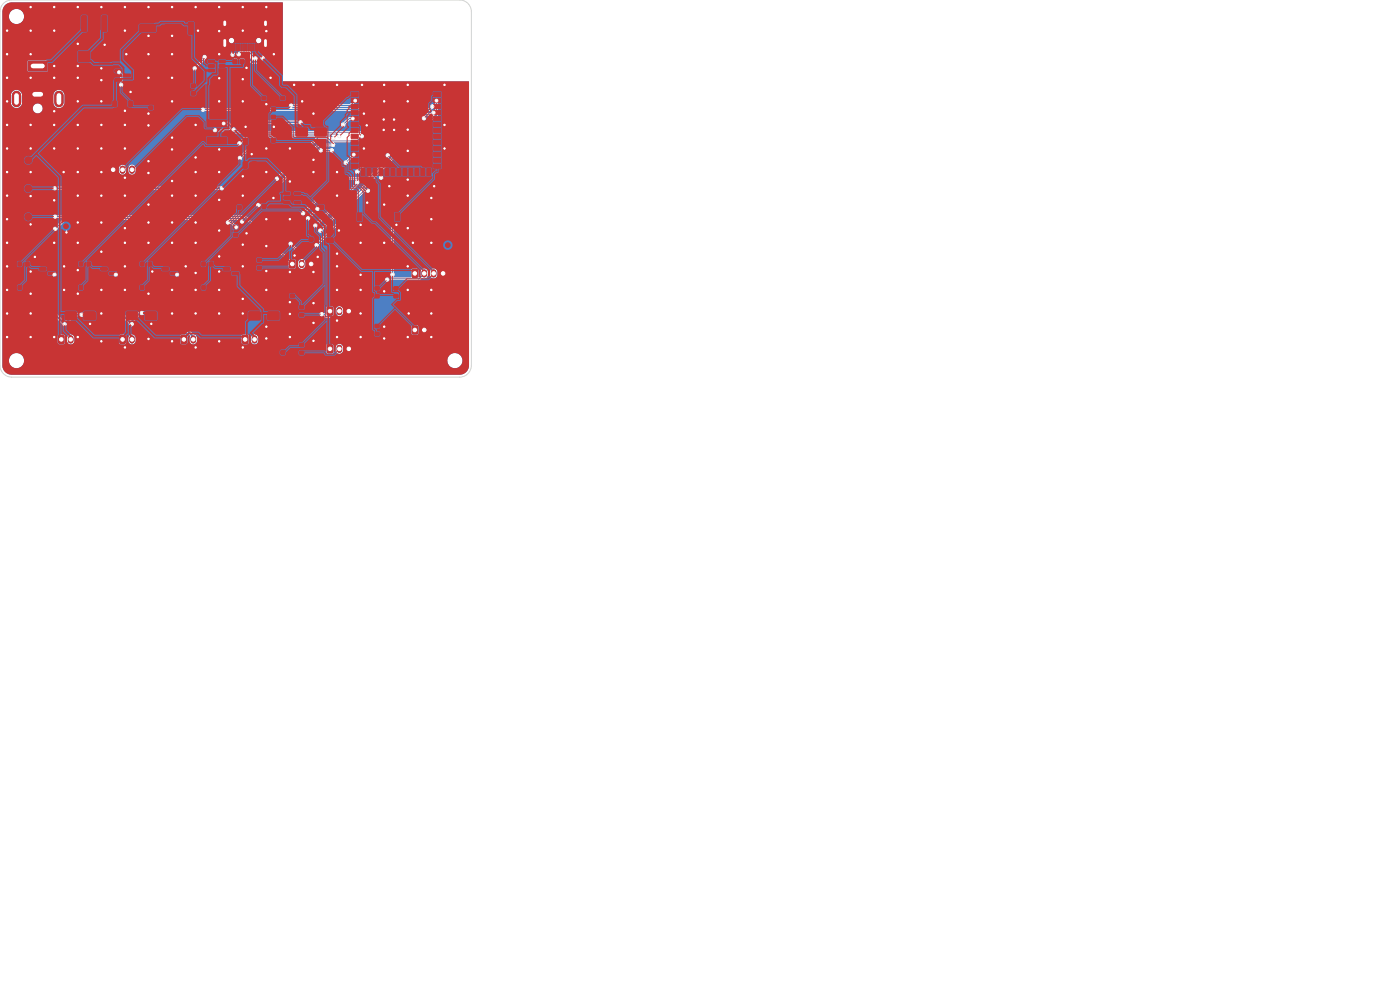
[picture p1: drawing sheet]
<svg xmlns="http://www.w3.org/2000/svg" width="297mm" height="210mm" viewBox="0 0 297 210" stroke-linecap="round" stroke-linejoin="round" font-family="sans-serif">
<g fill="#4d7fc4" stroke="#4d7fc4" stroke-width=".21">
<path d="M25.5 71.2l.8-.1 .3 .2v1.3l-.2 .3h-.8l-.2-.2z"/>
<path d="M51.5 71.2l.8-.1 .3 .2v1.3l-.2 .3h-.8l-.2-.2z"/>
<path d="M38.5 71.2l.8-.1 .3 .2v1.3l-.2 .3h-.8l-.2-.2z"/>
<path d="M87.5 69.2l.9-.1 .2 .2v1.3l-.2 .3h-.7l-.3-.2z"/>
<path d="M6 13h4v2h-4z"/>
<path d="M61.5 55.2l.8-.1 .3 .2v1.3l-.2 .3h-.7l-.3-.2z"/>
<path d="M69.5 65.2l.9-.1 .2 .2v1.3l-.2 .3h-.7l-.3-.2z"/>
<path d="M69.5 73.2l.9-.1 .2 .2v1.3l-.2 .3h-.7l-.3-.2z"/>
<path d="M23.5 35.2l.8-.1 .3 .2v1.3l-.2 .3h-.8l-.2-.2z"/>
<path d="M87.5 57.2l.9-.1 .2 .2v1.3l-.2 .3h-.7l-.3-.2z"/>
<path d="M12.5 71.2l.9-.1 .2 .2v1.3l-.2 .3h-.8l-.2-.2z"/>
</g>
<g fill="none" stroke="#4d7fc4" stroke-width="1.2">
<path d="M26 35.7v.6M28 35.7v.6M64 55.7v.6M66 55.7v.6M90 57.7v.6M92 57.7v.6M94 57.7v.6M15 71.7v.6M28 71.7v.6M41 71.7v.6M54 71.7v.6M72 65.7v.6"/>
<path d="M72 73.7v.6M74 65.7v.6M74 73.7v.6M90 69.7v.6"/>
</g>
<path d="M47.7 4.6v.6M47.7 8.6v1.1M56.3 4.6v.6M56.3 8.6v1.1" fill="none" stroke="#4d7fc4" stroke-width="1"/>
<path d="M7.3 20h1.3M3.5 20.2v1.6M12.5 20.2v1.6" fill="none" stroke="#4d7fc4" stroke-width="2"/>
<g fill="#ececec" stroke="#ececec" stroke-width=".21">
<circle cx="26.5" cy="56.5" r=".3"/>
<circle cx="71.5" cy="61.5" r=".3"/>
<circle cx="21.5" cy="26.5" r=".3"/>
<circle cx="76.5" cy="58.3" r=".3"/>
<circle cx="58.1" cy="26.9" r=".3"/>
<circle cx="66.5" cy="68.5" r=".3"/>
<circle cx="11.5" cy="14" r=".3"/>
<circle cx="46.5" cy="66.5" r=".3"/>
<circle cx="86.5" cy="56.5" r=".3"/>
<circle cx="1.5" cy="46.5" r=".3"/>
<circle cx="26.5" cy="61.5" r=".3"/>
<circle cx="21.5" cy="72.4" r=".3"/>
<circle cx="64.1" cy="21.5" r=".3"/>
<circle cx="77.9" cy="43" r=".3"/>
<circle cx="13.6" cy="61.5" r=".3"/>
<circle cx="39.4" cy="56.5" r=".3"/>
<circle cx="31.5" cy="71.9" r=".3"/>
<circle cx="52.1" cy="26.9" r=".3"/>
<circle cx="1.5" cy="51.5" r=".3"/>
<circle cx="26.8" cy="11.5" r=".3"/>
<circle cx="86.5" cy="61.5" r=".3"/>
<circle cx="57.4" cy="16.5" r=".3"/>
<circle cx="36.5" cy="51.5" r=".3"/>
<circle cx="58.1" cy="11.5" r=".3"/>
<circle cx="76.5" cy="47.7" r=".3"/>
<circle cx="6.5" cy="57.6" r=".3"/>
<circle cx="21.5" cy="31.5" r=".3"/>
<circle cx="56.5" cy="46.5" r=".3"/>
<circle cx="26.5" cy="48.4" r=".3"/>
<circle cx="76.8" cy="18" r=".3"/>
<circle cx="66.5" cy="57.7" r=".3"/>
<circle cx="66.5" cy="33.9" r=".3"/>
<circle cx="86.5" cy="27.5" r=".3"/>
<circle cx="6.5" cy="26.5" r=".3"/>
<circle cx="26.5" cy="73.7" r=".3"/>
<circle cx="1.5" cy="26.5" r=".3"/>
<circle cx="6.5" cy="6.5" r=".3"/>
<circle cx="81.5" cy="21.5" r=".3"/>
<circle cx="6.5" cy="71.5" r=".3"/>
<circle cx="94.3" cy="31.5" r=".3"/>
<circle cx="56.5" cy="1.5" r=".3"/>
<circle cx="1.5" cy="36.5" r=".3"/>
<circle cx="61.5" cy="46.5" r=".3"/>
<circle cx="91.5" cy="71.5" r=".3"/>
<circle cx="36.5" cy="41.5" r=".3"/>
<circle cx="1.5" cy="16.5" r=".3"/>
<circle cx="31.5" cy="7.6" r=".3"/>
<circle cx="26.5" cy="41.5" r=".3"/>
<circle cx="77.2" cy="31.5" r=".3"/>
<circle cx="36.5" cy="1.5" r=".3"/>
<circle cx="46.5" cy="36.5" r=".3"/>
<circle cx="66.5" cy="18" r=".3"/>
<circle cx="16.5" cy="57.3" r=".3"/>
<circle cx="21.5" cy="1.5" r=".3"/>
<circle cx="71.5" cy="71.5" r=".3"/>
<circle cx="41.5" cy="41.5" r=".3"/>
<circle cx="46.5" cy="11.5" r=".3"/>
<circle cx="41.5" cy="51.5" r=".3"/>
<circle cx="26.5" cy="6.5" r=".3"/>
<circle cx="11.5" cy="23.6" r=".3"/>
<circle cx="81.5" cy="51.5" r=".3"/>
<circle cx="86.5" cy="48.4" r=".3"/>
<circle cx="91.5" cy="42" r=".3"/>
<circle cx="56.5" cy="52.2" r=".3"/>
<circle cx="16.5" cy="21.5" r=".3"/>
<circle cx="41.5" cy="61.5" r=".3"/>
<circle cx="76.5" cy="61.5" r=".3"/>
<circle cx="94.3" cy="26.5" r=".3"/>
<circle cx="41.5" cy="66.5" r=".3"/>
<circle cx="6.5" cy="47.6" r=".3"/>
<circle cx="71.5" cy="53.8" r=".3"/>
<circle cx="16.5" cy="14" r=".3"/>
<circle cx="16.5" cy="31.5" r=".3"/>
<circle cx="31.5" cy="34.2" r=".3"/>
<circle cx="31.5" cy="16.5" r=".3"/>
<circle cx="31.5" cy="47.2" r=".3"/>
<circle cx="31.5" cy="11.5" r=".3"/>
<circle cx="81.5" cy="69.3" r=".3"/>
<circle cx="21.5" cy="66.5" r=".3"/>
<circle cx="67.4" cy="54.5" r=".3"/>
<circle cx="1.5" cy="71.5" r=".3"/>
<circle cx="21.5" cy="21.5" r=".3"/>
<circle cx="51.5" cy="41.5" r=".3"/>
<circle cx="13.5" cy="36.5" r=".3"/>
<circle cx="58" cy="42" r=".3"/>
<circle cx="61.5" cy="71.5" r=".3"/>
<circle cx="26.5" cy="51.5" r=".3"/>
<circle cx="83.6" cy="27.6" r=".3"/>
<circle cx="86.5" cy="41.5" r=".3"/>
<circle cx="86.5" cy="32" r=".3"/>
<circle cx="61.5" cy="66.6" r=".3"/>
<circle cx="26.5" cy="26.5" r=".3"/>
<circle cx="51.5" cy="51.9" r=".3"/>
<circle cx="81.4" cy="25.4" r=".3"/>
<circle cx="26.5" cy="37.7" r=".3"/>
<circle cx="61.5" cy="57.7" r=".3"/>
<circle cx="86.5" cy="21.5" r=".3"/>
<circle cx="11.5" cy="51.5" r=".3"/>
<circle cx="16.5" cy="51.5" r=".3"/>
<circle cx="1.5" cy="56.5" r=".3"/>
<circle cx="56.5" cy="6.6" r=".3"/>
<circle cx="46.5" cy="54.4" r=".3"/>
<circle cx="91.5" cy="66.5" r=".3"/>
<circle cx="81.4" cy="27.6" r=".3"/>
<circle cx="71.5" cy="56.5" r=".3"/>
<circle cx="11.5" cy="26.5" r=".3"/>
<circle cx="1.5" cy="41.5" r=".3"/>
<circle cx="36.5" cy="11.5" r=".3"/>
<circle cx="21.5" cy="41.5" r=".3"/>
<circle cx="19.1" cy="68.7" r=".3"/>
<circle cx="61.5" cy="31.5" r=".3"/>
<circle cx="36.5" cy="21.5" r=".3"/>
<circle cx="21.5" cy="53.4" r=".3"/>
<circle cx="22.2" cy="9.5" r=".3"/>
<circle cx="51.5" cy="1.5" r=".3"/>
<circle cx="16.5" cy="16.5" r=".3"/>
<circle cx="51.5" cy="56.5" r=".3"/>
<circle cx="31.5" cy="62.3" r=".3"/>
<circle cx="16.5" cy="62.3" r=".3"/>
<circle cx="41.5" cy="57.9" r=".3"/>
<circle cx="11.5" cy="71.5" r=".3"/>
<circle cx="51.5" cy="21.5" r=".3"/>
<circle cx="31.5" cy="51.5" r=".3"/>
<circle cx="36.5" cy="38.4" r=".3"/>
<circle cx="66.5" cy="72.3" r=".3"/>
<circle cx="51.5" cy="16.8" r=".3"/>
<circle cx="6.5" cy="36.5" r=".3"/>
<circle cx="76.5" cy="51.5" r=".3"/>
<circle cx="6.5" cy="62.3" r=".3"/>
<circle cx="42" cy="6.5" r=".3"/>
<circle cx="53.4" cy="32.7" r=".3"/>
<circle cx="16.5" cy="26.5" r=".3"/>
<circle cx="46.5" cy="1.5" r=".3"/>
<circle cx="56.5" cy="31.5" r=".3"/>
<circle cx="66.5" cy="36.5" r=".3"/>
<circle cx="71.9" cy="48.9" r=".3"/>
<circle cx="32.3" cy="57.6" r=".3"/>
<circle cx="51.5" cy="66.5" r=".3"/>
<circle cx="11.5" cy="31.5" r=".3"/>
<circle cx="36.5" cy="29.2" r=".3"/>
<circle cx="46.5" cy="21.5" r=".3"/>
<circle cx="56.5" cy="71.8" r=".3"/>
<circle cx="51.5" cy="63.4" r=".3"/>
<circle cx="1.5" cy="61.5" r=".3"/>
<circle cx="27.7" cy="19.5" r=".3"/>
<circle cx="83.6" cy="25.4" r=".3"/>
<circle cx="6.5" cy="1.5" r=".3"/>
<circle cx="82.6" cy="39.5" r=".3"/>
<circle cx="91.5" cy="61.5" r=".3"/>
<circle cx="51.5" cy="73.7" r=".3"/>
<circle cx="41.5" cy="33.4" r=".3"/>
<circle cx="92.1" cy="39.5" r=".3"/>
<circle cx="81.5" cy="18" r=".3"/>
<circle cx="16.5" cy="9.3" r=".3"/>
<circle cx="7.4" cy="54.5" r=".3"/>
<circle cx="56.5" cy="61.5" r=".3"/>
<circle cx="31.5" cy="36.7" r=".3"/>
<circle cx="86.5" cy="71.5" r=".3"/>
<circle cx="16.5" cy="47.2" r=".3"/>
<circle cx="41.5" cy="47.2" r=".3"/>
<circle cx="62.5" cy="54.2" r=".3"/>
<circle cx="81.5" cy="43.4" r=".3"/>
<circle cx="52.3" cy="14.4" r=".3"/>
<circle cx="61.5" cy="38.5" r=".3"/>
<circle cx="21.5" cy="17" r=".3"/>
<circle cx="46.5" cy="31.7" r=".3"/>
<circle cx="1.5" cy="6.5" r=".3"/>
<circle cx="94.3" cy="18" r=".3"/>
<circle cx="26.5" cy="23.5" r=".3"/>
<circle cx="31.5" cy="43.4" r=".3"/>
<circle cx="61.5" cy="64.1" r=".3"/>
<circle cx="76.5" cy="66.5" r=".3"/>
<circle cx="46.5" cy="6.6" r=".3"/>
<circle cx="62.4" cy="18" r=".3"/>
<circle cx="46.5" cy="57.6" r=".3"/>
<circle cx="11.5" cy="1.5" r=".3"/>
<circle cx="77.8" cy="26.6" r=".3"/>
<circle cx="21.5" cy="36.5" r=".3"/>
<circle cx="41.5" cy="73.7" r=".3"/>
<circle cx="36.5" cy="47.2" r=".3"/>
<circle cx="21.5" cy="61.5" r=".3"/>
<circle cx="16.5" cy="71.5" r=".3"/>
<circle cx="1.5" cy="66.5" r=".3"/>
<circle cx="81.5" cy="71.8" r=".3"/>
<circle cx="81.5" cy="61.8" r=".3"/>
<circle cx="91.5" cy="51.5" r=".3"/>
<circle cx="11.5" cy="42.5" r=".3"/>
<circle cx="6.5" cy="16.5" r=".3"/>
<circle cx="66.5" cy="64.3" r=".3"/>
<circle cx="71.5" cy="36.5" r=".3"/>
<circle cx="36.5" cy="7.6" r=".3"/>
<circle cx="1.5" cy="31.5" r=".3"/>
<circle cx="71.5" cy="18" r=".3"/>
<circle cx="11.5" cy="16.5" r=".3"/>
<circle cx="71.5" cy="68" r=".3"/>
<circle cx="46.5" cy="61.5" r=".3"/>
<circle cx="84.1" cy="47.7" r=".3"/>
<circle cx="46.5" cy="42.4" r=".3"/>
<circle cx="87.6" cy="51.5" r=".3"/>
<circle cx="51.5" cy="6.5" r=".3"/>
<circle cx="11.5" cy="6.5" r=".3"/>
<circle cx="16.5" cy="36.5" r=".3"/>
<circle cx="31.5" cy="24.1" r=".3"/>
<circle cx="86.5" cy="38.1" r=".3"/>
<circle cx="36.5" cy="66.5" r=".3"/>
<circle cx="56.5" cy="57.5" r=".3"/>
<circle cx="86.5" cy="18" r=".3"/>
<circle cx="56.5" cy="36.5" r=".3"/>
<circle cx="41.5" cy="26.5" r=".3"/>
<circle cx="13.6" cy="56.5" r=".3"/>
<circle cx="41.5" cy="36.5" r=".3"/>
<circle cx="14.1" cy="49.3" r=".3"/>
<circle cx="32.1" cy="68.7" r=".3"/>
<circle cx="16.5" cy="1.5" r=".3"/>
<circle cx="6.5" cy="41.6" r=".3"/>
<circle cx="1.5" cy="21.5" r=".3"/>
<circle cx="21.5" cy="47.2" r=".3"/>
<circle cx="77.2" cy="24.1" r=".3"/>
<circle cx="71.5" cy="41.5" r=".3"/>
<circle cx="66.5" cy="24.1" r=".3"/>
<circle cx="46.5" cy="72.4" r=".3"/>
<circle cx="36.5" cy="61.5" r=".3"/>
<circle cx="6.5" cy="31.5" r=".3"/>
<circle cx="21.5" cy="14.5" r=".3"/>
<circle cx="51.5" cy="37.4" r=".3"/>
<circle cx="91.5" cy="46.5" r=".3"/>
<circle cx="41.5" cy="1.5" r=".3"/>
<circle cx="6.5" cy="11.5" r=".3"/>
<circle cx="6.5" cy="66.5" r=".3"/>
<circle cx="56.5" cy="22.1" r=".3"/>
<circle cx="36.5" cy="72.4" r=".3"/>
<circle cx="26.5" cy="31.5" r=".3"/>
<circle cx="31.5" cy="1.5" r=".3"/>
<circle cx="16.5" cy="41.5" r=".3"/>
<circle cx="52.3" cy="49.5" r=".3"/>
<circle cx="36.5" cy="16.5" r=".3"/>
<circle cx="31.5" cy="26.6" r=".3"/>
<circle cx="26.5" cy="1.5" r=".3"/>
<circle cx="46.5" cy="48.9" r=".3"/>
<circle cx="36.5" cy="31.7" r=".3"/>
<circle cx="56.5" cy="69.3" r=".3"/>
<circle cx="1.5" cy="11.5" r=".3"/>
<circle cx="46.5" cy="16.6" r=".3"/>
<circle cx="76.5" cy="71.5" r=".3"/>
<circle cx="86.7" cy="66.5" r=".3"/>
<circle cx="25.7" cy="18" r=".3"/>
<circle cx="25.2" cy="15.3" r=".3"/>
<circle cx="47.4" cy="26.2" r=".3"/>
<circle cx="63.7" cy="25.9" r=".3"/>
<circle cx="11.6" cy="40" r=".3"/>
<circle cx="49.6" cy="27.5" r=".3"/>
<circle cx="47" cy="40" r=".3"/>
<circle cx="41.3" cy="14.5" r=".3"/>
<circle cx="43.4" cy="12.1" r=".3"/>
<circle cx="49.3" cy="11.6" r=".3"/>
<circle cx="55.7" cy="12.3" r=".3"/>
<circle cx="65.3" cy="46.3" r=".3"/>
<circle cx="11.7" cy="46" r=".3"/>
<circle cx="67.3" cy="44.3" r=".3"/>
<circle cx="68" cy="31.9" r=".3"/>
<circle cx="70.4" cy="31.9" r=".3"/>
<circle cx="61.7" cy="22.4" r=".3"/>
<circle cx="75.3" cy="21.3" r=".3"/>
<circle cx="51.3" cy="47" r=".3"/>
<circle cx="54.8" cy="43.5" r=".3"/>
<circle cx="70.7" cy="30.8" r=".3"/>
<circle cx="11.7" cy="48.6" r=".3"/>
<circle cx="50.8" cy="30.4" r=".3"/>
<circle cx="72" cy="28.9" r=".3"/>
<circle cx="70.7" cy="29.3" r=".3"/>
<circle cx="74.8" cy="25.2" r=".3"/>
<circle cx="50.9" cy="33.5" r=".3"/>
<circle cx="72.8" cy="26.5" r=".3"/>
<circle cx="58.7" cy="37.9" r=".3"/>
<circle cx="76.7" cy="28.9" r=".3"/>
<circle cx="78" cy="40.5" r=".3"/>
<circle cx="67.2" cy="52" r=".3"/>
<circle cx="61.6" cy="51.7" r=".3"/>
<circle cx="82.2" cy="59.3" r=".3"/>
<circle cx="73.3" cy="34.5" r=".3"/>
<circle cx="75" cy="32.8" r=".3"/>
<circle cx="80.8" cy="37.7" r=".3"/>
<circle cx="83.3" cy="58.3" r=".3"/>
<circle cx="64.3" cy="45.3" r=".3"/>
<circle cx="82.3" cy="33" r=".3"/>
<circle cx="45.6" cy="27.6" r=".3"/>
<circle cx="92" cy="23.9" r=".3"/>
<circle cx="43.1" cy="23.3" r=".3"/>
<circle cx="91.7" cy="22.6" r=".3"/>
<circle cx="68" cy="48.9" r=".3"/>
<circle cx="92.6" cy="21.3" r=".3"/>
<circle cx="75.8" cy="36.5" r=".3"/>
<circle cx="75.8" cy="38.6" r=".3"/>
<circle cx="66.9" cy="47.9" r=".3"/>
<circle cx="90" cy="25.1" r=".3"/>
<circle cx="50.6" cy="11.5" r=".3"/>
<circle cx="54.2" cy="12.4" r=".3"/>
<circle cx="48.3" cy="47.2" r=".3"/>
<circle cx="50.1" cy="48.2" r=".3"/>
<circle cx="68.3" cy="66.6" r=".3"/>
<circle cx="13.7" cy="68.7" r=".3"/>
<circle cx="17.3" cy="66.7" r=".3"/>
<circle cx="11.5" cy="58.3" r=".3"/>
<circle cx="30.1" cy="66.4" r=".3"/>
<circle cx="24.5" cy="58.3" r=".3"/>
<circle cx="27.9" cy="68.7" r=".3"/>
<circle cx="37.6" cy="58.3" r=".3"/>
</g>
<g fill="none" stroke="#4d7fc4" stroke-width=".21">
<path d="M25.2 15.3l.5 .5v2.2M43.4 12.1v.3l-2.1 2.1M50.6 11.5l.4-.3h2l1.2 1.2M68 31.9h2.4M70.7 30.8h-3.1l-12.8 12.7M70.7 29.3l-.4-.4h-14.7l-4.7 4.6M72 28.9l-.4-.4h-18.9l-1.9 1.9M74.8 25.2h-.7l-1.3 1.3M75 32.8l-1.6 1.7M75.4 21.3l-1.1 1.1h-12.6M75.8 38.6v.3l-8.9 9M76.7 28.9l-1 1h-5.6l-.6-.7h-2.1l-8.7 8.7"/>
<path d="M80.8 37.7l.5 .4v3.4l2 2v14.8M82.3 32.9v.9l-4 4h-6.6l-7.4 7.5M90 25.1h-1.3l-1.2 1.2h-1.5l-10.2 10.2M91.7 22.6l-.6 .6h-48.1M92 23.9l-.3 .3h-2.9l-1.7 1.7h-3.1l-2 2.3-33-.2-.3-.4h-3.1M92.6 21.3v3.2h-.2l-24.4 24.4M11.7 46h40.3l9.4 9.4M48.3 47.2h.8l1 1M51.3 47l-.6-.7h-36.8l-2.2 2.3M61.7 51.7l2 2v1.6M67.3 44.3l-2 2M78 40.5h-.8l-3.2 3.2v1.5l-6.9 6.8"/>
<path d="M89.5 58.6l-.6 .6h-6.6l-.2 .1M71.5 66.6l-.6 .5h-1.8l-.3-.4h-.5"/>
</g>
<path d="M49.3 11.6h.3l.4 .3v.3h2.6l.9 .9h1.4l.8-.8M11.6 39.9h35.4M63.7 25.9h-12.6l-1.5 1.6-1.3-1.3h-.9M11.5 58.3l.1 8.4 2.1 2 2-2h1.6M24.5 58.3l.1 7.1 3.3 3.3M37.6 58.3v9.7l3.2 3.2 .2 .8M30.1 66.4h-.4l-2.1 2" fill="none" stroke="#4d7fc4" stroke-width=".4"/>
<path d="M1.1 1.1l.6-.4 .8-.2h57.4l.1 16.7 39.5 .1v60.2a2 2 0 0 1-2 2h-95a2 2 0 0 1-2-2v-1h1.4a1.61 1.61 0 0 0 1.6 1.6 1.61 1.61 0 0 0 1.6-1.6h89.8v.3a1.61 1.61 0 0 0 2.5 1 1.61 1.61 0 0 0-.2-2.7 1.61 1.61 0 0 0-2.3 1.4h-89.8v-.3a1.61 1.61 0 0 0-1.7-1.3 1.61 1.61 0 0 0-1.5 1.6h-1.4v-1.8h68.7l.4 .4h.8l.3-.3 .1-.5h.4v.1a.78 .78 0 0 0 .9 .7 .78 .78 0 0 0 .7-.8v-.7a.78 .78 0 0 0-.9-.7 .78 .78 0 0 0-.7 .8v.6h-.4l-.1-1.2-.3-.2-1 .1-.2 .3v1.4h-68.7v-2h11.7l.4 .4h.8l.3-.3 .1-.5h.4v.1a.78 .78 0 0 0 .7 .7 .78 .78 0 0 0 .8-.4h9.5l.4 .4h.8l.3-.3 .1-.5h.4a.78 .78 0 0 0 .6 .7 .78 .78 0 0 0 .9-.3h9.5l.4 .4h.8l.4-.4v-1.4l-.4-.4h-.8l-.3 .3-.1 1.5h-9.5l.1-1.1a.78 .78 0 0 0-.9-.7 .78 .78 0 0 0-.7 .8v.6h-.4l-.1-1.2-1.1-.2-.4 .4v1.4h-9.5l.1-1.1a.78 .78 0 0 0-.9-.7 .78 .78 0 0 0-.7 .8v.6h-.4l-.1-1.2-1.1-.2-.4 .4v1.4h-11.7v-14.4h10.6l.2 .4v8.1l2.1 2.3a.5 .5 0 0 0 .8-.3l1.6-1.6 1.2-.1a.49 .49 0 0 0 .7 0 .49 .49 0 0 0 0-.7 .49 .49 0 0 0-.7 0h-1.5l-1.8 1.8-1.6-1.6-.1-8.3h12.1l.2 .4v6.9l3.1 3.1a.53 .53 0 0 0 .8 .5 .53 .53 0 0 0 .1-.9l1.5-1.5a.51 .51 0 0 0 .7-.6 .51 .51 0 0 0-.9-.2l-1.9 1.9-2.6-2.6-.1-7h12.1l.2 .4v9.5l3 3-.1 1.2a.78 .78 0 0 0 .7 .7 .78 .78 0 0 0 .8-.4h9.5l.4 .4h.8l.3-.3 .1-.5h.4a.78 .78 0 0 0 .8 .8 .78 .78 0 0 0 .8-.8v-.7a.78 .78 0 0 0-.9-.7 .78 .78 0 0 0-.7 .8v.6h-.4l-.1-1.2-1.1-.2-.4 .4v1.4h-9.5v-1.3l-.9-.7h46.4l.4 .4h.8l.4-.4v-1.4l-.4-.4h-.8l-.3 .3-.1 1.5h-46.4l-2.8-2.8v-1.2h29.8a.55 .55 0 0 0 .3 .4 .55 .55 0 0 0 .6-.1l.3 .4h1.9l.7-.5a.78 .78 0 0 0 1.2-.6v-.7a.78 .78 0 0 0-.9-.7 .78 .78 0 0 0-.7 .8v.7l-.4 .4-.1-1.6-.3-.3h-.8l-.4 .4v1.2l-.4-.1a.59 .59 0 0 0-.6-.2 .59 .59 0 0 0-.4 .5h-29.8v-8.3a.49 .49 0 0 0-.4-.6 .49 .49 0 0 0-.5 .5h-12.1v-.2a.49 .49 0 0 0-.5-.3 .49 .49 0 0 0-.4 .5h-12.1v-.2a.49 .49 0 0 0-.5-.3 .49 .49 0 0 0-.4 .5h-10.6v-9.7h10.7a.5 .5 0 0 0 .6 .4 .5 .5 0 0 0 .4-.6l1.8-1.8 34.2 .1a.52 .52 0 0 0-.2 .8 .52 .52 0 0 0 .8 0h.2l.6 .6a.5 .5 0 0 0 .5 .6 .5 .5 0 0 0 .5-.5 .5 .5 0 0 0-.6-.5l-.7-.7-.6-.1-.2-.2 2.1-.1 .2 .3a.5 .5 0 0 0 .5 .6 .5 .5 0 0 0 .5-.5 .5 .5 0 0 0-.6-.5l-.1-.3h.8l9.3 9.4 .1 1.3 1.1 .2 .4-.4-.1-1.6-1.3-.1-3.3-3.3h3.1l.1 .4 .5 .1 1.6 1.6-.2 2.5a.78 .78 0 0 0 .8 .8 .78 .78 0 0 0 .8-.8v-.7a.95 .95 0 0 0-.9-.7v-1.4l-1.8-1.7a.48 .48 0 0 0-.4-.6 .48 .48 0 0 0-.5 .5h-3.1l-5.4-5.4h12.2v.1a.5 .5 0 0 0 .6 .4 .5 .5 0 0 0 .4-.6l1.4-1.4a.49 .49 0 0 0 .5-.5 .49 .49 0 0 0-.5-.5 .49 .49 0 0 0-.5 .6l-1.4 1.4a.48 .48 0 0 0-.5 .5h-12.2l-.7-.6h-39.9a.49 .49 0 0 0-.7-.1 .49 .49 0 0 0 0 .8 .49 .49 0 0 0 .7-.2l1.4 .1-1.7 1.7-.4 .2-.2 .4h-10.7v-8.7h10.6l.1 .3 .3 .2 35.3-.1a.49 .49 0 0 0 .6 0 .49 .49 0 0 0 0-.7 .49 .49 0 0 0-.7 0h-34.8a.48 .48 0 0 0-.5-.1 .48 .48 0 0 0-.3 .4h-10.6v-3.6l24.7 .1a.78 .78 0 0 0 .8 .7 .78 .78 0 0 0 .8-.8l.4 .1a.78 .78 0 0 0 .8 .7 .78 .78 0 0 0 .8-.8v-.7a.78 .78 0 0 0-.9-.7 .78 .78 0 0 0-.7 .8v.6h-.4v-.7a.78 .78 0 0 0-.9-.7 .78 .78 0 0 0-.7 .8v.6h-24.7v-13.3h6.4a1.05 1.05 0 0 0 1 1 1.05 1.05 0 0 0 1.1-.8h33.6v.3a.52 .52 0 0 0 .9 0h47.6l1.2-.7v.6a.74 .74 0 0 0-.9 .6h-2.7l-1.7 1.7h-3.1l-2 2.2-31.9-.2 1.1-1.2h21.2v.1a.5 .5 0 0 0 .6 .3 .5 .5 0 0 0 .4-.6l.9-.8 .2-.1a.5 .5 0 0 0 .8 .1 .5 .5 0 0 0 0-.7 .5 .5 0 0 0-.8 .1h-.5l-1 1a.54 .54 0 0 0-.6 .6h-21.2l.2-.2h12.2a.49 .49 0 0 0 .6 0 .49 .49 0 0 0 0-.7 .49 .49 0 0 0-.7 0h-12.3l-1.5 1.3-1.1-1-.7-.1a.49 .49 0 0 0-.7 .1 .49 .49 0 0 0 0 .6 .49 .49 0 0 0 .7 .1h.4l.6 .7h-2.8a.49 .49 0 0 0-.7 0 .49 .49 0 0 0 0 .7 .49 .49 0 0 0 .7-.1h2.6l.4 .4h3.3l-1.4 1.6a.5 .5 0 0 0-.6 .5 .5 .5 0 0 0 .5 .5 .5 .5 0 0 0 .5-.6l1.6-1.6 2.3 .1-4.2 4.2a.5 .5 0 0 0-.6 .5 .5 .5 0 0 0 .5 .5 .5 .5 0 0 0 .5-.6l4.3-4.3h11.3l-8.1 8.3a.5 .5 0 0 0-.6 .5 .5 .5 0 0 0 .5 .5 .5 .5 0 0 0 .5-.6l8.2-8.2 1.9-.1 .6 .6 .4 .1-.2 .3h-2.8l-12.5 12.5a.5 .5 0 0 0-.6 .5 .5 .5 0 0 0 .6 .5 .5 .5 0 0 0 .4-.6l8.9-8.9h8.7a.5 .5 0 0 0 .5 .5 .5 .5 0 0 0 .5-.6l1.1-1.1a.49 .49 0 0 0 .5-.5 .49 .49 0 0 0-.5-.5 .49 .49 0 0 0-.5 .6l-1.1 1.1a.48 .48 0 0 0-.5 .5h-8.7l2.6-2.6h.8v.3a.52 .52 0 0 0 .9 0h1.5a.5 .5 0 0 0 .8 0 .5 .5 0 0 0-.1-.7 .5 .5 0 0 0-.7 .1h-1.6a.48 .48 0 0 0-.5-.2 .48 .48 0 0 0-.3 .5h-.8l.9-.9h2.6a.51 .51 0 0 0 .8 0 .51 .51 0 0 0-.3-.8h5l.9-.8a.53 .53 0 0 0 .5-.4 .53 .53 0 0 0-.3-.6h5.2l2-2.1h1.5l-9.7 9.7a.49 .49 0 0 0-.6 .5 .49 .49 0 0 0 .6 .4 .49 .49 0 0 0 .4-.6l9.8-9.6 1.5-.1 1.2-1.2h.8a.51 .51 0 0 0 .8-.1 .51 .51 0 0 0-.3-.7h1.7l-9.2 9.2-.1-.5a.49 .49 0 0 0 .1-.7 .49 .49 0 0 0-.8 .1 .49 .49 0 0 0 .2 .7l-.1 .3-3.8 3.8-6.5 .1-7.2 7.2a.49 .49 0 0 0-.6 .5 .49 .49 0 0 0 .6 .4 .49 .49 0 0 0 .4-.6l7-7h3.7l.1 .1a.56 .56 0 0 0-.2 .8l-8.4 8.4a.5 .5 0 0 0-.6 .5 .5 .5 0 0 0 .6 .5 .5 .5 0 0 0 .4-.7l8.6-8.6a.58 .58 0 0 0 0-1l2.3 .1-10.3 10.2a.49 .49 0 0 0-.5 .5 .49 .49 0 0 0 .5 .5 .49 .49 0 0 0 .5-.6l5.1-5.1 .1 1.4-6.5 6.4a.5 .5 0 0 0-.5 .5 .5 .5 0 0 0 .5 .5 .5 .5 0 0 0 .5-.6l6.5-6.5 .1-1.6 3-3 .4-.1a.5 .5 0 0 0 .7 .1 .5 .5 0 0 0-.1-.8 .5 .5 0 0 0-.7 .2l-.4-.1 2.3-2.4h.9l.1 .4 .5 .1v3.4l2 2-.1 14.3a.56 .56 0 0 0 .3 .9l-.8 .1a.5 .5 0 0 0-.7 .2 .5 .5 0 0 0 .3 .7 .5 .5 0 0 0 .7-.4h6.3l.5-.5a.79 .79 0 0 0 1.3-.6l.4 .1a.78 .78 0 0 0 .8 .7 .78 .78 0 0 0 .8-.8v-.7a.78 .78 0 0 0-.9-.7 .78 .78 0 0 0-.7 .8v.6h-.4v-.7a.78 .78 0 0 0-.9-.7 .78 .78 0 0 0-.7 .8v.7l-.4 .4-.1-1.6-.3-.3h-.8l-.4 .4v1.6l-3.9-.1a.57 .57 0 0 0 .4-.4 .57 .57 0 0 0-.2-.6v-14.4l-2-2.1v-3.2l-.1-.3a.5 .5 0 0 0-.5-.6 .5 .5 0 0 0-.5 .5h-.9l12.9-12.9 .4-.1 .1-2.9a.5 .5 0 0 0 .1-.8 .5 .5 0 0 0-.8 0 .5 .5 0 0 0 .1 .8v.6a.57 .57 0 0 0-.6-.3 .57 .57 0 0 0-.5 .6l-.2 .3-29.1-.1 .3-.2h12.2l.9-.9a.49 .49 0 0 0 .5-.5 .49 .49 0 0 0-.5-.4 .49 .49 0 0 0-.5 .6l-.6 .6h-12a.52 .52 0 0 0-.8 0 .52 .52 0 0 0 .2 .8l-18.2 .1a.48 .48 0 0 0-.5-.2 .48 .48 0 0 0-.3 .4h-33.6a1.06 1.06 0 0 0-.9-1.2 1.06 1.06 0 0 0-1.2 1h-6.4v-1.2h1.8v.2a1.18 1.18 0 0 0 1.3 .9 1.18 1.18 0 0 0 1.1-1.1h6.6v.2a1.18 1.18 0 0 0 1.3 .9 1.18 1.18 0 0 0 1.1-1.1v-1.8a1.18 1.18 0 0 0-1.3-.9 1.18 1.18 0 0 0-1.1 1.1v1.6h-6.6v-1.8a1.18 1.18 0 0 0-1.3-.9 1.18 1.18 0 0 0-1.1 1.1v1.6h-1.8v-6.5h24.3l.1 .4 .5 .2v1.7a.5 .5 0 0 0 0 .8 .5 .5 0 0 0 .7-.1 .5 .5 0 0 0-.1-.7v-1.9l-.3-.4a.48 .48 0 0 0-.4-.5 .48 .48 0 0 0-.5 .5h-24.3v-.3l9.5 .2 .2-.1v-.6h30.6a.5 .5 0 0 0 .6 .5 .5 .5 0 0 0 .4-.6l1.8-1.8a.51 .51 0 0 0 .2-.7 .51 .51 0 0 0-.7-.2 .51 .51 0 0 0-.1 .7l-1.6 1.6a.48 .48 0 0 0-.6 .5h-30.6l-.1-1.7h-4.1l-.2 .2v2h-5.3v-3.4h48.4l.1 .4 .6 .1 .2 .4 2.6 .1 1 .9h1.6l.7-.7a.49 .49 0 0 0 .5-.5 .49 .49 0 0 0-.5-.5 .49 .49 0 0 0-.5 .5l-.4 .4-.2-.1a.51 .51 0 0 0-.5-.7l-1.1-1h-2.1l-.6 .2-.2 .4-.4-.3a.5 .5 0 0 0-.6 0 .5 .5 0 0 0-.2 .4h-48.4v-3h48v.2a.58 .58 0 0 0 .7 .4 .58 .58 0 0 0 .5-.6h4.6v.2a.58 .58 0 0 0 1 .2 .58 .58 0 0 0-.2-.9 .58 .58 0 0 0-.8 .5h-4.6l-.2-.4-.4-.2a.57 .57 0 0 0-.6 .6h-48v-5.1h1.4v.3a1.61 1.61 0 0 0 2.5 1 1.61 1.61 0 0 0-.2-2.7 1.61 1.61 0 0 0-2.3 1.4h-1.4l.1-1.5z" fill="#4d7fc4"/>
<g fill="#fff" stroke="#fff" stroke-width=".21">
<circle cx="26.5" cy="56.5" r=".15"/>
<circle cx="71.5" cy="61.5" r=".15"/>
<circle cx="21.5" cy="26.5" r=".15"/>
<circle cx="76.5" cy="58.3" r=".15"/>
<circle cx="58.1" cy="26.9" r=".15"/>
<circle cx="66.5" cy="68.5" r=".15"/>
<circle cx="11.5" cy="14" r=".15"/>
<circle cx="46.5" cy="66.5" r=".15"/>
<circle cx="86.5" cy="56.5" r=".15"/>
<circle cx="1.5" cy="46.5" r=".15"/>
<circle cx="26.5" cy="61.5" r=".15"/>
<circle cx="21.5" cy="72.4" r=".15"/>
<circle cx="64.1" cy="21.5" r=".15"/>
<circle cx="77.9" cy="43" r=".15"/>
<circle cx="13.6" cy="61.5" r=".15"/>
<circle cx="39.4" cy="56.5" r=".15"/>
<circle cx="31.5" cy="71.9" r=".15"/>
<circle cx="52.1" cy="26.9" r=".15"/>
<circle cx="1.5" cy="51.5" r=".15"/>
<circle cx="26.8" cy="11.5" r=".15"/>
<circle cx="86.5" cy="61.5" r=".15"/>
<circle cx="57.4" cy="16.5" r=".15"/>
<circle cx="36.5" cy="51.5" r=".15"/>
<circle cx="58.1" cy="11.5" r=".15"/>
<circle cx="76.5" cy="47.7" r=".15"/>
<circle cx="6.5" cy="57.6" r=".15"/>
<circle cx="21.5" cy="31.5" r=".15"/>
<circle cx="56.5" cy="46.5" r=".15"/>
<circle cx="26.5" cy="48.4" r=".15"/>
<circle cx="76.8" cy="18" r=".15"/>
<circle cx="66.5" cy="57.7" r=".15"/>
<circle cx="66.5" cy="33.9" r=".15"/>
<circle cx="86.5" cy="27.5" r=".15"/>
<circle cx="6.5" cy="26.5" r=".15"/>
<circle cx="26.5" cy="73.7" r=".15"/>
<circle cx="1.5" cy="26.5" r=".15"/>
<circle cx="6.5" cy="6.5" r=".15"/>
<circle cx="81.5" cy="21.5" r=".15"/>
<circle cx="6.5" cy="71.5" r=".15"/>
<circle cx="94.3" cy="31.5" r=".15"/>
<circle cx="56.5" cy="1.5" r=".15"/>
<circle cx="1.5" cy="36.5" r=".15"/>
<circle cx="61.5" cy="46.5" r=".15"/>
<circle cx="91.5" cy="71.5" r=".15"/>
<circle cx="36.5" cy="41.5" r=".15"/>
<circle cx="1.5" cy="16.5" r=".15"/>
<circle cx="31.5" cy="7.6" r=".15"/>
<circle cx="26.5" cy="41.5" r=".15"/>
<circle cx="77.2" cy="31.5" r=".15"/>
<circle cx="36.5" cy="1.5" r=".15"/>
<circle cx="46.5" cy="36.5" r=".15"/>
<circle cx="66.5" cy="18" r=".15"/>
<circle cx="16.5" cy="57.3" r=".15"/>
<circle cx="21.5" cy="1.5" r=".15"/>
<circle cx="71.5" cy="71.5" r=".15"/>
<circle cx="41.5" cy="41.5" r=".15"/>
<circle cx="46.5" cy="11.5" r=".15"/>
<circle cx="41.5" cy="51.5" r=".15"/>
<circle cx="26.5" cy="6.5" r=".15"/>
<circle cx="11.5" cy="23.6" r=".15"/>
<circle cx="81.5" cy="51.5" r=".15"/>
<circle cx="86.5" cy="48.4" r=".15"/>
<circle cx="91.5" cy="42" r=".15"/>
<circle cx="56.5" cy="52.2" r=".15"/>
<circle cx="16.5" cy="21.5" r=".15"/>
<circle cx="41.5" cy="61.5" r=".15"/>
<circle cx="76.5" cy="61.5" r=".15"/>
<circle cx="94.3" cy="26.5" r=".15"/>
<circle cx="41.5" cy="66.5" r=".15"/>
<circle cx="6.5" cy="47.6" r=".15"/>
<circle cx="71.5" cy="53.8" r=".15"/>
<circle cx="16.5" cy="14" r=".15"/>
<circle cx="16.5" cy="31.5" r=".15"/>
<circle cx="31.5" cy="34.2" r=".15"/>
<circle cx="31.5" cy="16.5" r=".15"/>
<circle cx="31.5" cy="47.2" r=".15"/>
<circle cx="31.5" cy="11.5" r=".15"/>
<circle cx="81.5" cy="69.3" r=".15"/>
<circle cx="21.5" cy="66.5" r=".15"/>
<circle cx="67.4" cy="54.5" r=".15"/>
<circle cx="1.5" cy="71.5" r=".15"/>
<circle cx="21.5" cy="21.5" r=".15"/>
<circle cx="51.5" cy="41.5" r=".15"/>
<circle cx="13.5" cy="36.5" r=".15"/>
<circle cx="58" cy="42" r=".15"/>
<circle cx="61.5" cy="71.5" r=".15"/>
<circle cx="26.5" cy="51.5" r=".15"/>
<circle cx="83.6" cy="27.6" r=".15"/>
<circle cx="86.5" cy="41.5" r=".15"/>
<circle cx="86.5" cy="32" r=".15"/>
<circle cx="61.5" cy="66.6" r=".15"/>
<circle cx="26.5" cy="26.5" r=".15"/>
<circle cx="51.5" cy="51.9" r=".15"/>
<circle cx="81.4" cy="25.4" r=".15"/>
<circle cx="26.5" cy="37.7" r=".15"/>
<circle cx="61.5" cy="57.7" r=".15"/>
<circle cx="86.5" cy="21.5" r=".15"/>
<circle cx="11.5" cy="51.5" r=".15"/>
<circle cx="16.5" cy="51.5" r=".15"/>
<circle cx="1.5" cy="56.5" r=".15"/>
<circle cx="56.5" cy="6.6" r=".15"/>
<circle cx="46.5" cy="54.4" r=".15"/>
<circle cx="91.5" cy="66.5" r=".15"/>
<circle cx="81.4" cy="27.6" r=".15"/>
<circle cx="71.5" cy="56.5" r=".15"/>
<circle cx="11.5" cy="26.5" r=".15"/>
<circle cx="1.5" cy="41.5" r=".15"/>
<circle cx="36.5" cy="11.5" r=".15"/>
<circle cx="21.5" cy="41.5" r=".15"/>
<circle cx="19.1" cy="68.7" r=".15"/>
<circle cx="61.5" cy="31.5" r=".15"/>
<circle cx="36.5" cy="21.5" r=".15"/>
<circle cx="21.5" cy="53.4" r=".15"/>
<circle cx="22.2" cy="9.5" r=".15"/>
<circle cx="51.5" cy="1.5" r=".15"/>
<circle cx="16.5" cy="16.5" r=".15"/>
<circle cx="51.5" cy="56.5" r=".15"/>
<circle cx="31.5" cy="62.3" r=".15"/>
<circle cx="16.5" cy="62.3" r=".15"/>
<circle cx="41.5" cy="57.9" r=".15"/>
<circle cx="11.5" cy="71.5" r=".15"/>
<circle cx="51.5" cy="21.5" r=".15"/>
<circle cx="31.5" cy="51.5" r=".15"/>
<circle cx="36.5" cy="38.4" r=".15"/>
<circle cx="66.5" cy="72.3" r=".15"/>
<circle cx="51.5" cy="16.8" r=".15"/>
<circle cx="6.5" cy="36.5" r=".15"/>
<circle cx="76.5" cy="51.5" r=".15"/>
<circle cx="6.5" cy="62.3" r=".15"/>
<circle cx="42" cy="6.5" r=".15"/>
<circle cx="53.4" cy="32.7" r=".15"/>
<circle cx="16.5" cy="26.5" r=".15"/>
<circle cx="46.5" cy="1.5" r=".15"/>
<circle cx="56.5" cy="31.5" r=".15"/>
<circle cx="66.5" cy="36.5" r=".15"/>
<circle cx="71.9" cy="48.9" r=".15"/>
<circle cx="32.3" cy="57.6" r=".15"/>
<circle cx="51.5" cy="66.5" r=".15"/>
<circle cx="11.5" cy="31.5" r=".15"/>
<circle cx="36.5" cy="29.2" r=".15"/>
<circle cx="46.5" cy="21.5" r=".15"/>
<circle cx="56.5" cy="71.8" r=".15"/>
<circle cx="51.5" cy="63.4" r=".15"/>
<circle cx="1.5" cy="61.5" r=".15"/>
<circle cx="27.7" cy="19.5" r=".15"/>
<circle cx="83.6" cy="25.4" r=".15"/>
<circle cx="6.5" cy="1.5" r=".15"/>
<circle cx="82.6" cy="39.5" r=".15"/>
<circle cx="91.5" cy="61.5" r=".15"/>
<circle cx="51.5" cy="73.7" r=".15"/>
<circle cx="41.5" cy="33.4" r=".15"/>
<circle cx="92.1" cy="39.5" r=".15"/>
<circle cx="81.5" cy="18" r=".15"/>
<circle cx="16.5" cy="9.3" r=".15"/>
<circle cx="7.4" cy="54.5" r=".15"/>
<circle cx="56.5" cy="61.5" r=".15"/>
<circle cx="31.5" cy="36.7" r=".15"/>
<circle cx="86.5" cy="71.5" r=".15"/>
<circle cx="16.5" cy="47.2" r=".15"/>
<circle cx="41.5" cy="47.2" r=".15"/>
<circle cx="62.5" cy="54.2" r=".15"/>
<circle cx="81.5" cy="43.4" r=".15"/>
<circle cx="52.3" cy="14.4" r=".15"/>
<circle cx="61.5" cy="38.5" r=".15"/>
<circle cx="21.5" cy="17" r=".15"/>
<circle cx="46.5" cy="31.7" r=".15"/>
<circle cx="1.5" cy="6.5" r=".15"/>
<circle cx="94.3" cy="18" r=".15"/>
<circle cx="26.5" cy="23.5" r=".15"/>
<circle cx="31.5" cy="43.4" r=".15"/>
<circle cx="61.5" cy="64.1" r=".15"/>
<circle cx="76.5" cy="66.5" r=".15"/>
<circle cx="46.5" cy="6.6" r=".15"/>
<circle cx="62.4" cy="18" r=".15"/>
<circle cx="46.5" cy="57.6" r=".15"/>
<circle cx="11.5" cy="1.5" r=".15"/>
<circle cx="77.8" cy="26.6" r=".15"/>
<circle cx="21.5" cy="36.5" r=".15"/>
<circle cx="41.5" cy="73.7" r=".15"/>
<circle cx="36.5" cy="47.2" r=".15"/>
<circle cx="21.5" cy="61.5" r=".15"/>
<circle cx="16.5" cy="71.5" r=".15"/>
<circle cx="1.5" cy="66.5" r=".15"/>
<circle cx="81.5" cy="71.8" r=".15"/>
<circle cx="81.5" cy="61.8" r=".15"/>
<circle cx="91.5" cy="51.5" r=".15"/>
<circle cx="11.5" cy="42.5" r=".15"/>
<circle cx="6.5" cy="16.5" r=".15"/>
<circle cx="66.5" cy="64.3" r=".15"/>
<circle cx="71.5" cy="36.5" r=".15"/>
<circle cx="36.5" cy="7.6" r=".15"/>
<circle cx="1.5" cy="31.5" r=".15"/>
<circle cx="71.5" cy="18" r=".15"/>
<circle cx="11.5" cy="16.5" r=".15"/>
<circle cx="71.5" cy="68" r=".15"/>
<circle cx="46.5" cy="61.5" r=".15"/>
<circle cx="84.1" cy="47.7" r=".15"/>
<circle cx="46.5" cy="42.4" r=".15"/>
<circle cx="87.6" cy="51.5" r=".15"/>
<circle cx="51.5" cy="6.5" r=".15"/>
<circle cx="11.5" cy="6.5" r=".15"/>
<circle cx="16.5" cy="36.5" r=".15"/>
<circle cx="31.5" cy="24.1" r=".15"/>
<circle cx="86.5" cy="38.1" r=".15"/>
<circle cx="36.5" cy="66.5" r=".15"/>
<circle cx="56.5" cy="57.5" r=".15"/>
<circle cx="86.5" cy="18" r=".15"/>
<circle cx="56.5" cy="36.5" r=".15"/>
<circle cx="41.5" cy="26.5" r=".15"/>
<circle cx="13.6" cy="56.5" r=".15"/>
<circle cx="41.5" cy="36.5" r=".15"/>
<circle cx="14.1" cy="49.3" r=".15"/>
<circle cx="32.1" cy="68.7" r=".15"/>
<circle cx="16.5" cy="1.5" r=".15"/>
<circle cx="6.5" cy="41.6" r=".15"/>
<circle cx="1.5" cy="21.5" r=".15"/>
<circle cx="21.5" cy="47.2" r=".15"/>
<circle cx="77.2" cy="24.1" r=".15"/>
<circle cx="71.5" cy="41.5" r=".15"/>
<circle cx="66.5" cy="24.1" r=".15"/>
<circle cx="46.5" cy="72.4" r=".15"/>
<circle cx="36.5" cy="61.5" r=".15"/>
<circle cx="6.5" cy="31.5" r=".15"/>
<circle cx="21.5" cy="14.5" r=".15"/>
<circle cx="51.5" cy="37.4" r=".15"/>
<circle cx="91.5" cy="46.5" r=".15"/>
<circle cx="41.5" cy="1.5" r=".15"/>
<circle cx="6.5" cy="11.5" r=".15"/>
<circle cx="6.5" cy="66.5" r=".15"/>
<circle cx="56.5" cy="22.1" r=".15"/>
<circle cx="36.5" cy="72.4" r=".15"/>
<circle cx="26.5" cy="31.5" r=".15"/>
<circle cx="31.5" cy="1.5" r=".15"/>
<circle cx="16.5" cy="41.5" r=".15"/>
<circle cx="52.3" cy="49.5" r=".15"/>
<circle cx="36.5" cy="16.5" r=".15"/>
<circle cx="31.5" cy="26.6" r=".15"/>
<circle cx="26.5" cy="1.5" r=".15"/>
<circle cx="46.5" cy="48.9" r=".15"/>
<circle cx="36.5" cy="31.7" r=".15"/>
<circle cx="56.5" cy="69.3" r=".15"/>
<circle cx="1.5" cy="11.5" r=".15"/>
<circle cx="46.5" cy="16.6" r=".15"/>
<circle cx="76.5" cy="71.5" r=".15"/>
<circle cx="86.7" cy="66.5" r=".15"/>
<circle cx="25.7" cy="18" r=".15"/>
<circle cx="25.2" cy="15.3" r=".15"/>
<circle cx="47.4" cy="26.2" r=".15"/>
<circle cx="63.8" cy="26" r=".15"/>
<circle cx="11.6" cy="39.9" r=".15"/>
<circle cx="49.6" cy="27.4" r=".15"/>
<circle cx="47.1" cy="39.9" r=".15"/>
<circle cx="41.3" cy="14.5" r=".15"/>
<circle cx="43.4" cy="12.1" r=".15"/>
<circle cx="49.3" cy="11.6" r=".15"/>
<circle cx="55.7" cy="12.3" r=".15"/>
<circle cx="65.3" cy="46.3" r=".15"/>
<circle cx="11.7" cy="45.9" r=".15"/>
<circle cx="67.3" cy="44.3" r=".15"/>
<circle cx="68" cy="31.9" r=".15"/>
<circle cx="70.4" cy="31.9" r=".15"/>
<circle cx="61.8" cy="22.4" r=".15"/>
<circle cx="75.3" cy="21.4" r=".15"/>
<circle cx="51.3" cy="47" r=".15"/>
<circle cx="54.8" cy="43.5" r=".15"/>
<circle cx="70.7" cy="30.7" r=".15"/>
<circle cx="11.7" cy="48.5" r=".15"/>
<circle cx="50.8" cy="30.4" r=".15"/>
<circle cx="72" cy="28.9" r=".15"/>
<circle cx="70.8" cy="29.3" r=".15"/>
<circle cx="74.8" cy="25.2" r=".15"/>
<circle cx="50.9" cy="33.5" r=".15"/>
<circle cx="72.8" cy="26.4" r=".15"/>
<circle cx="58.8" cy="37.9" r=".15"/>
<circle cx="76.8" cy="28.9" r=".15"/>
<circle cx="78.1" cy="40.4" r=".15"/>
<circle cx="67.2" cy="52" r=".15"/>
<circle cx="61.6" cy="51.7" r=".15"/>
<circle cx="82.2" cy="59.3" r=".15"/>
<circle cx="73.3" cy="34.5" r=".15"/>
<circle cx="75.1" cy="32.8" r=".15"/>
<circle cx="80.9" cy="37.7" r=".15"/>
<circle cx="83.2" cy="58.2" r=".15"/>
<circle cx="64.3" cy="45.2" r=".15"/>
<circle cx="82.2" cy="33" r=".15"/>
<circle cx="45.6" cy="27.6" r=".15"/>
<circle cx="92" cy="23.9" r=".15"/>
<circle cx="43.1" cy="23.2" r=".15"/>
<circle cx="91.7" cy="22.6" r=".15"/>
<circle cx="67.9" cy="48.9" r=".15"/>
<circle cx="92.6" cy="21.4" r=".15"/>
<circle cx="75.8" cy="36.4" r=".15"/>
<circle cx="75.8" cy="38.7" r=".15"/>
<circle cx="66.9" cy="47.8" r=".15"/>
<circle cx="89.9" cy="25.1" r=".15"/>
<circle cx="50.6" cy="11.5" r=".15"/>
<circle cx="54.2" cy="12.4" r=".15"/>
<circle cx="48.4" cy="47.2" r=".15"/>
<circle cx="50.1" cy="48.2" r=".15"/>
<circle cx="68.2" cy="66.6" r=".15"/>
<circle cx="13.7" cy="68.8" r=".15"/>
<circle cx="17.3" cy="66.8" r=".15"/>
<circle cx="11.6" cy="58.2" r=".15"/>
<circle cx="30.1" cy="66.4" r=".15"/>
<circle cx="24.6" cy="58.2" r=".15"/>
<circle cx="27.9" cy="68.8" r=".15"/>
<circle cx="37.5" cy="58.2" r=".15"/>
<circle cx="96.5" cy="76.5" r="1.35"/>
<circle cx="26" cy="72" r=".37"/>
<circle cx="28" cy="72" r=".37"/>
<circle cx="52" cy="72" r=".37"/>
<circle cx="54" cy="72" r=".37"/>
<circle cx="39" cy="72" r=".37"/>
<circle cx="41" cy="72" r=".37"/>
<circle cx="54.9" cy="8.6" r=".32"/>
<circle cx="49.1" cy="8.6" r=".32"/>
<circle cx="88" cy="70" r=".38"/>
<circle cx="90" cy="70" r=".38"/>
<circle cx="8" cy="23" r=".8"/>
<circle cx="62" cy="56" r=".37"/>
<circle cx="64" cy="56" r=".38"/>
<circle cx="66" cy="56" r=".38"/>
<circle cx="3.5" cy="3.5" r="1.35"/>
<circle cx="70" cy="66" r=".38"/>
<circle cx="72" cy="66" r=".38"/>
<circle cx="74" cy="66" r=".38"/>
<circle cx="70" cy="74" r=".38"/>
<circle cx="72" cy="74" r=".38"/>
<circle cx="74" cy="74" r=".38"/>
<circle cx="24" cy="36" r=".37"/>
<circle cx="26" cy="36" r=".37"/>
<circle cx="28" cy="36" r=".37"/>
<circle cx="3.5" cy="76.5" r="1.35"/>
<circle cx="88" cy="58" r=".38"/>
<circle cx="90" cy="58" r=".38"/>
<circle cx="92" cy="58" r=".38"/>
<circle cx="94" cy="58" r=".38"/>
<circle cx="13" cy="72" r=".37"/>
<circle cx="15" cy="72" r=".38"/>
</g>
<path d="M47.7 4.6v.6M47.7 8.6v1.1M56.3 4.6v.6M56.3 8.6v1.1" fill="none" stroke="#fff" stroke-width=".6"/>
<path d="M7 14h2M7.3 20h1.3M3.5 20.2v1.6M12.5 20.2v1.6" fill="none" stroke="#fff" stroke-width="1"/>
<g fill="#c83434" stroke="#c83434" stroke-width=".21">
<path d="M52.8 66.2h2.4v1.6h-2.4z"/>
<path d="M56.8 66.2h2.4v1.6h-2.4z"/>
<path d="M74.5 18.3h1.5v.9h-1.5z"/>
<path d="M74.5 19.6h1.5v.9h-1.5z"/>
<path d="M74.5 20.8h1.5v.9h-1.5z"/>
<path d="M74.5 22.1h1.5v.9h-1.5z"/>
<path d="M74.5 23.4h1.5v.9h-1.5z"/>
<path d="M74.5 24.6h1.5v.9h-1.5z"/>
<path d="M74.5 25.9h1.5v.9h-1.5z"/>
<path d="M74.5 27.2h1.5v.9h-1.5z"/>
<path d="M74.5 28.5h1.5v.8h-1.5z"/>
<path d="M74.5 29.7h1.5v.9h-1.5z"/>
<path d="M74.5 31h1.5v.9h-1.5z"/>
<path d="M74.5 32.3h1.5v.9h-1.5z"/>
<path d="M74.5 33.5h1.5v.9h-1.5z"/>
<path d="M74.5 34.8h1.5v.9h-1.5z"/>
<path d="M76.6 35.7h.9v1.6h-.9z"/>
<path d="M77.8 35.7h.9v1.6h-.9z"/>
<path d="M79.1 35.7h.9v1.6h-.9z"/>
<path d="M80.4 35.7h.9v1.6h-.9z"/>
<path d="M81.6 35.7h.9v1.6h-.9z"/>
<path d="M82.9 35.7h.9v1.6h-.9z"/>
<path d="M84.2 35.7h.9v1.6h-.9z"/>
<path d="M85.5 35.7h.9v1.6h-.9z"/>
<path d="M86.7 35.7h.9v1.6h-.9z"/>
<path d="M88 35.7h.9v1.6h-.9z"/>
<path d="M89.3 35.7h.9v1.6h-.9z"/>
<path d="M90.5 35.7h.9v1.6h-.9z"/>
<path d="M92 34.8h1.5v.9h-1.5z"/>
<path d="M92 33.5h1.5v.9h-1.5z"/>
<path d="M92 32.3h1.5v.9h-1.5z"/>
<path d="M92 31h1.5v.9h-1.5z"/>
<path d="M92 29.7h1.5v.9h-1.5z"/>
<path d="M92 28.5h1.5v.8h-1.5z"/>
<path d="M92 27.2h1.5v.9h-1.5z"/>
<path d="M92 25.9h1.5v.9h-1.5z"/>
<path d="M92 24.6h1.5v.9h-1.5z"/>
<path d="M92 23.4h1.5v.9h-1.5z"/>
<path d="M92 22.1h1.5v.9h-1.5z"/>
<path d="M92 20.8h1.5v.9h-1.5z"/>
<path d="M92 19.6h1.5v.9h-1.5z"/>
<path d="M92 18.3h1.5v.9h-1.5z"/>
<path d="M80.6 24.5h3.8v3.9h-3.8z"/>
<path d="M63.6 66.5h.8v.7h-.8z"/>
<path d="M63.6 64.8h.8v.7h-.8z"/>
<path d="M29.6 5.3l3.3-.1 .1 .3v1.1l-.2 .2h-3.1l-.1-.3z"/>
<path d="M35 5.3l3.3-.1 .2 .3-.1 1.1-.2 .2h-3.1l-.2-.3z"/>
<path d="M54.6 56.5h.8v.7h-.8z"/>
<path d="M54.6 54.8h.8v.7h-.8z"/>
<path d="M75.8 45.2h.9v1.7h-.9z"/>
<path d="M79.3 45.2h.8v1.7h-.8z"/>
<path d="M79.6 62.5h.8v.7h-.8z"/>
<path d="M79.6 60.8h.8v.7h-.8z"/>
<path d="M25.5 71.2l.8-.1 .3 .2v1.3l-.2 .3h-.8l-.2-.2z"/>
<path d="M43.9 29.2h4.2v1.4h-4.2z"/>
<path d="M43.9 25.5h4.2v1.4h-4.2z"/>
<path d="M16.8 55.6h.7v.8h-.7z"/>
<path d="M18.5 55.6h.7v.8h-.7z"/>
<path d="M34.4 56.8h1.3l.1 .5h-1.4z"/>
<path d="M34.4 58.7h1.3l.1 .5h-1.4z"/>
<path d="M36.2 57.7h1.4l.1 .5-1.4 .1z"/>
<path d="M29.8 55.6h.7v.8h-.7z"/>
<path d="M31.5 55.6h.7v.8h-.7z"/>
<path d="M21.4 56.8h1.3l.1 .5h-1.4z"/>
<path d="M21.4 58.7h1.3l.1 .5h-1.4z"/>
<path d="M23.2 57.7h1.4l.1 .5-1.4 .1z"/>
<path d="M66.8 27.2h2.4v1.6h-2.4z"/>
<path d="M62.8 27.2h2.4v1.6h-2.4z"/>
<path d="M65.6 50.4h.8v.8h-.8z"/>
<path d="M65.6 48.8h.8v.8h-.8z"/>
<path d="M51.5 71.2l.8-.1 .3 .2v1.3l-.2 .3h-.8l-.2-.2z"/>
<path d="M55.6 20.5h.8v.7h-.8z"/>
<path d="M55.6 18.8h.8v.7h-.8z"/>
<path d="M38.5 71.2l.8-.1 .3 .2v1.3l-.2 .3h-.8l-.2-.2z"/>
<path d="M55 9.3h.6v1.5h-.6z"/>
<path d="M54.2 9.3h.5v1.5h-.5z"/>
<path d="M53.1 9.3h.3v1.5h-.3z"/>
<path d="M52.1 9.3h.3v1.5h-.3z"/>
<path d="M51.6 9.3h.3v1.5h-.3z"/>
<path d="M50.6 9.3h.3v1.5h-.3z"/>
<path d="M49.3 9.3h.6v1.5h-.6z"/>
<path d="M48.4 9.3h.6v1.5h-.6z"/>
<path d="M50.1 9.3h.3v1.5h-.3z"/>
<path d="M51.1 9.3h.3v1.5h-.3z"/>
<path d="M52.6 9.3h.3v1.5h-.3z"/>
<path d="M53.6 9.3h.3v1.5h-.3z"/>
<path d="M60.2 40.8h1.2l.1 .5h-1.2z"/>
<path d="M60.2 41.7h1.2l.1 .5-1.2 .1z"/>
<path d="M60.2 42.7h1.2l.1 .5h-1.2z"/>
<path d="M62.5 42.7h1.2l.1 .5h-1.2z"/>
<path d="M62.5 40.8h1.2l.1 .5h-1.2z"/>
<path d="M3.8 55.6h.7v.8h-.7z"/>
<path d="M5.5 55.6h.7v.8h-.7z"/>
<path d="M55.6 43.4h.8v.8h-.8z"/>
<path d="M55.6 41.8h.8v.8h-.8z"/>
<path d="M51.6 34.3h.7l.2 .1 .1 1.1-.2 .2h-.6l-.2-.1z"/>
<path d="M53.5 34.3h.7l.2 .1v1.1l-.1 .2h-.6l-.2-.1z"/>
<path d="M40 4.7l.9-.1 .2 .2v2.3l-.2 .2-.7 .1-.2-.2z"/>
<path d="M43 4.7l.8-.1 .2 .2v2.3l-.1 .2-.7 .1-.3-.2z"/>
<path d="M87.5 69.2l.9-.1 .2 .2v1.3l-.2 .3h-.7l-.3-.2z"/>
<path d="M6 13h4v2h-4z"/>
<path d="M61.5 55.2l.8-.1 .3 .2v1.3l-.2 .3h-.7l-.3-.2z"/>
<path d="M59.6 74.4h.8v.8h-.8z"/>
<path d="M59.6 72.8h.8v.8h-.8z"/>
<path d="M83.6 62.5h.8v.7h-.8z"/>
<path d="M83.6 60.8h.8v.7h-.8z"/>
<path d="M57.6 29.4h.8v.8h-.8z"/>
<path d="M57.6 27.8h.8v.8h-.8z"/>
<path d="M57.6 24.5h.8v.7h-.8z"/>
<path d="M57.6 22.8h.8v.7h-.8z"/>
<path d="M24 21.5h.7v1h-.7z"/>
<path d="M27.3 21.5h.7v1h-.7z"/>
<path d="M8.4 56.8h1.3l.1 .5h-1.4z"/>
<path d="M8.4 58.7h1.3l.1 .5h-1.4z"/>
<path d="M10.2 57.7h1.4l.1 .5-1.4 .1z"/>
<path d="M69.5 65.2l.9-.1 .2 .2v1.3l-.2 .3h-.7l-.3-.2z"/>
<path d="M16.8 60.6h.7v.8h-.7z"/>
<path d="M18.5 60.6h.7v.8h-.7z"/>
<path d="M69.5 73.2l.9-.1 .2 .2v1.3l-.2 .3h-.7l-.3-.2z"/>
<path d="M17.4 3.4l.8-.1 .2 .2v3l-.1 .2h-.7l-.3-.2z"/>
<path d="M21.6 3.4l.8-.1 .3 .2v3l-.2 .2h-.7l-.2-.2z"/>
<path d="M51.6 29.3h.7l.2 .1 .1 1.1-.2 .2h-.6l-.2-.1z"/>
<path d="M53.5 29.3h.7l.2 .1v1.1l-.1 .2h-.6l-.2-.1z"/>
<path d="M44.2 12.8h1.2l.1 .5h-1.2z"/>
<path d="M44.2 13.7h1.2l.1 .5-1.2 .1z"/>
<path d="M44.2 14.7h1.2l.1 .5h-1.2z"/>
<path d="M46.5 14.7h1.2l.1 .5h-1.2z"/>
<path d="M46.5 13.7h1.2l.1 .5-1.2 .1z"/>
<path d="M46.5 12.8h1.2l.1 .5h-1.2z"/>
<path d="M24.4 14.8h1.3l.1 .5h-1.4z"/>
<path d="M24.4 16.7h1.3l.1 .5h-1.4z"/>
<path d="M26.2 15.7h1.4l.1 .5-1.4 .1z"/>
<path d="M67.3 43.5h1.3l.1 .2v.6l-.2 .2-1.1-.1-.1-.2z"/>
<path d="M67.3 41.6h1.3l.1 .2v.6l-.2 .2-1.1-.1-.1-.2z"/>
<path d="M3.8 60.6h.7v.8h-.7z"/>
<path d="M5.5 60.6h.7v.8h-.7z"/>
<path d="M61.6 62.4h.8v.8h-.8z"/>
<path d="M61.6 60.8h.8v.8h-.8z"/>
<path d="M49.4 12.6h.8v.9h-.8z"/>
<path d="M51 12.6h.8v.9h-.8z"/>
<path d="M42.8 60.6h.7v.8h-.7z"/>
<path d="M44.5 60.6h.7v.8h-.7z"/>
<path d="M31.6 22.5h.8v.7h-.8z"/>
<path d="M31.6 20.8h.8v.7h-.8z"/>
<path d="M48.8 43.6h.8v.8h-.8z"/>
<path d="M50.4 43.6h.8v.8h-.8z"/>
<path d="M83.8 45.2h.9v1.7h-.9z"/>
<path d="M87.3 45.2h.8v1.7h-.8z"/>
<path d="M63.6 74.5h.8v.7h-.8z"/>
<path d="M63.6 72.8h.8v.7h-.8z"/>
<path d="M47.4 56.8h1.3l.1 .5h-1.4z"/>
<path d="M47.4 58.7h1.3l.1 .5h-1.4z"/>
<path d="M49.2 57.7h1.4l.1 .5-1.4 .1z"/>
<path d="M23.5 35.2l.8-.1 .3 .2v1.3l-.2 .3h-.8l-.2-.2z"/>
<path d="M40.6 19.5h.8v.7h-.8z"/>
<path d="M40.6 17.8h.8v.7h-.8z"/>
<path d="M69.3 50.5h1.3l.1 .2v.6l-.2 .1h-1.1l-.1-.2z"/>
<path d="M69.3 48.6h1.3l.1 .2v.6l-.2 .2-1.1-.1-.1-.2z"/>
<path d="M13.8 66.2h2.4v1.6h-2.4z"/>
<path d="M17.8 66.2h2.4v1.6h-2.4z"/>
<path d="M26.8 66.2h2.4v1.6h-2.4z"/>
<path d="M30.8 66.2h2.4v1.6h-2.4z"/>
<path d="M42.8 55.6h.7v.8h-.7z"/>
<path d="M44.5 55.6h.7v.8h-.7z"/>
<path d="M29.8 60.6h.7v.8h-.7z"/>
<path d="M31.5 60.6h.7v.8h-.7z"/>
<path d="M16.7 10.9h2.3v2.2h-2.3z"/>
<path d="M21 10.9h2.3v2.2h-2.3z"/>
<path d="M79.6 70.5h.8v.7h-.8z"/>
<path d="M79.6 68.8h.8v.7h-.8z"/>
<path d="M87.5 57.2l.9-.1 .2 .2v1.3l-.2 .3h-.7l-.3-.2z"/>
<path d="M12.5 71.2l.9-.1 .2 .2v1.3l-.2 .3h-.8l-.2-.2z"/>
<path d="M49.6 49.5h.8v.7h-.8z"/>
<path d="M49.6 47.8h.8v.7h-.8z"/>
<path d="M59.6 20.5h.8v.7h-.8z"/>
<path d="M59.6 18.8h.8v.7h-.8z"/>
<circle cx="6" cy="34" r=".75"/>
<circle cx="95" cy="52" r=".5"/>
<circle cx="14" cy="48" r=".5"/>
<circle cx="6" cy="46" r=".75"/>
<circle cx="6" cy="52" r=".75"/>
<circle cx="6" cy="40" r=".75"/>
</g>
<g fill="none" stroke="#c83434" stroke-width="1.2">
<path d="M26 35.7v.6M28 35.7v.6M64 55.7v.6M66 55.7v.6M90 57.7v.6M92 57.7v.6M94 57.7v.6M15 71.7v.6M28 71.7v.6M41 71.7v.6M54 71.7v.6M72 65.7v.6"/>
<path d="M72 73.7v.6M74 65.7v.6M74 73.7v.6M90 69.7v.6"/>
</g>
<path d="M47.7 4.6v.6M47.7 8.6v1.1M56.3 4.6v.6M56.3 8.6v1.1" fill="none" stroke="#c83434" stroke-width="1"/>
<path d="M7.3 20h1.3M3.5 20.2v1.6M12.5 20.2v1.6" fill="none" stroke="#c83434" stroke-width="2"/>
<g fill="#ececec" stroke="#ececec" stroke-width=".21">
<circle cx="26.5" cy="56.5" r=".3"/>
<circle cx="71.5" cy="61.5" r=".3"/>
<circle cx="21.5" cy="26.5" r=".3"/>
<circle cx="76.5" cy="58.3" r=".3"/>
<circle cx="58.1" cy="26.9" r=".3"/>
<circle cx="66.5" cy="68.5" r=".3"/>
<circle cx="11.5" cy="14" r=".3"/>
<circle cx="46.5" cy="66.5" r=".3"/>
<circle cx="86.5" cy="56.5" r=".3"/>
<circle cx="1.5" cy="46.5" r=".3"/>
<circle cx="26.5" cy="61.5" r=".3"/>
<circle cx="21.5" cy="72.4" r=".3"/>
<circle cx="64.1" cy="21.5" r=".3"/>
<circle cx="77.9" cy="43" r=".3"/>
<circle cx="13.6" cy="61.5" r=".3"/>
<circle cx="39.4" cy="56.5" r=".3"/>
<circle cx="31.5" cy="71.9" r=".3"/>
<circle cx="52.1" cy="26.9" r=".3"/>
<circle cx="1.5" cy="51.5" r=".3"/>
<circle cx="26.8" cy="11.5" r=".3"/>
<circle cx="86.5" cy="61.5" r=".3"/>
<circle cx="57.4" cy="16.5" r=".3"/>
<circle cx="36.5" cy="51.5" r=".3"/>
<circle cx="58.1" cy="11.5" r=".3"/>
<circle cx="76.5" cy="47.7" r=".3"/>
<circle cx="6.5" cy="57.6" r=".3"/>
<circle cx="21.5" cy="31.5" r=".3"/>
<circle cx="56.5" cy="46.5" r=".3"/>
<circle cx="26.5" cy="48.4" r=".3"/>
<circle cx="76.8" cy="18" r=".3"/>
<circle cx="66.5" cy="57.7" r=".3"/>
<circle cx="66.5" cy="33.9" r=".3"/>
<circle cx="86.5" cy="27.5" r=".3"/>
<circle cx="6.5" cy="26.5" r=".3"/>
<circle cx="26.5" cy="73.7" r=".3"/>
<circle cx="1.5" cy="26.5" r=".3"/>
<circle cx="6.5" cy="6.5" r=".3"/>
<circle cx="81.5" cy="21.5" r=".3"/>
<circle cx="6.5" cy="71.5" r=".3"/>
<circle cx="94.3" cy="31.5" r=".3"/>
<circle cx="56.5" cy="1.5" r=".3"/>
<circle cx="1.5" cy="36.5" r=".3"/>
<circle cx="61.5" cy="46.5" r=".3"/>
<circle cx="91.5" cy="71.5" r=".3"/>
<circle cx="36.5" cy="41.5" r=".3"/>
<circle cx="1.5" cy="16.5" r=".3"/>
<circle cx="31.5" cy="7.6" r=".3"/>
<circle cx="26.5" cy="41.5" r=".3"/>
<circle cx="77.2" cy="31.5" r=".3"/>
<circle cx="36.5" cy="1.5" r=".3"/>
<circle cx="46.5" cy="36.5" r=".3"/>
<circle cx="66.5" cy="18" r=".3"/>
<circle cx="16.5" cy="57.3" r=".3"/>
<circle cx="21.5" cy="1.5" r=".3"/>
<circle cx="71.5" cy="71.5" r=".3"/>
<circle cx="41.5" cy="41.5" r=".3"/>
<circle cx="46.5" cy="11.5" r=".3"/>
<circle cx="41.5" cy="51.5" r=".3"/>
<circle cx="26.5" cy="6.5" r=".3"/>
<circle cx="11.5" cy="23.6" r=".3"/>
<circle cx="81.5" cy="51.5" r=".3"/>
<circle cx="86.5" cy="48.4" r=".3"/>
<circle cx="91.5" cy="42" r=".3"/>
<circle cx="56.5" cy="52.2" r=".3"/>
<circle cx="16.5" cy="21.5" r=".3"/>
<circle cx="41.5" cy="61.5" r=".3"/>
<circle cx="76.5" cy="61.5" r=".3"/>
<circle cx="94.3" cy="26.5" r=".3"/>
<circle cx="41.5" cy="66.5" r=".3"/>
<circle cx="6.5" cy="47.6" r=".3"/>
<circle cx="71.5" cy="53.8" r=".3"/>
<circle cx="16.5" cy="14" r=".3"/>
<circle cx="16.5" cy="31.5" r=".3"/>
<circle cx="31.5" cy="34.2" r=".3"/>
<circle cx="31.5" cy="16.5" r=".3"/>
<circle cx="31.5" cy="47.2" r=".3"/>
<circle cx="31.5" cy="11.5" r=".3"/>
<circle cx="81.5" cy="69.3" r=".3"/>
<circle cx="21.5" cy="66.5" r=".3"/>
<circle cx="67.4" cy="54.5" r=".3"/>
<circle cx="1.5" cy="71.5" r=".3"/>
<circle cx="21.5" cy="21.5" r=".3"/>
<circle cx="51.5" cy="41.5" r=".3"/>
<circle cx="13.5" cy="36.5" r=".3"/>
<circle cx="58" cy="42" r=".3"/>
<circle cx="61.5" cy="71.5" r=".3"/>
<circle cx="26.5" cy="51.5" r=".3"/>
<circle cx="83.6" cy="27.6" r=".3"/>
<circle cx="86.5" cy="41.5" r=".3"/>
<circle cx="86.5" cy="32" r=".3"/>
<circle cx="61.5" cy="66.6" r=".3"/>
<circle cx="26.5" cy="26.5" r=".3"/>
<circle cx="51.5" cy="51.9" r=".3"/>
<circle cx="81.4" cy="25.4" r=".3"/>
<circle cx="26.5" cy="37.7" r=".3"/>
<circle cx="61.5" cy="57.7" r=".3"/>
<circle cx="86.5" cy="21.5" r=".3"/>
<circle cx="11.5" cy="51.5" r=".3"/>
<circle cx="16.5" cy="51.5" r=".3"/>
<circle cx="1.5" cy="56.5" r=".3"/>
<circle cx="56.5" cy="6.6" r=".3"/>
<circle cx="46.5" cy="54.4" r=".3"/>
<circle cx="91.5" cy="66.5" r=".3"/>
<circle cx="81.4" cy="27.6" r=".3"/>
<circle cx="71.5" cy="56.5" r=".3"/>
<circle cx="11.5" cy="26.5" r=".3"/>
<circle cx="1.5" cy="41.5" r=".3"/>
<circle cx="36.5" cy="11.5" r=".3"/>
<circle cx="21.5" cy="41.5" r=".3"/>
<circle cx="19.1" cy="68.7" r=".3"/>
<circle cx="61.5" cy="31.5" r=".3"/>
<circle cx="36.5" cy="21.5" r=".3"/>
<circle cx="21.5" cy="53.4" r=".3"/>
<circle cx="22.2" cy="9.5" r=".3"/>
<circle cx="51.5" cy="1.5" r=".3"/>
<circle cx="16.5" cy="16.5" r=".3"/>
<circle cx="51.5" cy="56.5" r=".3"/>
<circle cx="31.5" cy="62.3" r=".3"/>
<circle cx="16.5" cy="62.3" r=".3"/>
<circle cx="41.5" cy="57.9" r=".3"/>
<circle cx="11.5" cy="71.5" r=".3"/>
<circle cx="51.5" cy="21.5" r=".3"/>
<circle cx="31.5" cy="51.5" r=".3"/>
<circle cx="36.5" cy="38.4" r=".3"/>
<circle cx="66.5" cy="72.3" r=".3"/>
<circle cx="51.5" cy="16.8" r=".3"/>
<circle cx="6.5" cy="36.5" r=".3"/>
<circle cx="76.5" cy="51.5" r=".3"/>
<circle cx="6.5" cy="62.3" r=".3"/>
<circle cx="42" cy="6.5" r=".3"/>
<circle cx="53.4" cy="32.7" r=".3"/>
<circle cx="16.5" cy="26.5" r=".3"/>
<circle cx="46.5" cy="1.5" r=".3"/>
<circle cx="56.5" cy="31.5" r=".3"/>
<circle cx="66.5" cy="36.5" r=".3"/>
<circle cx="71.9" cy="48.9" r=".3"/>
<circle cx="32.3" cy="57.6" r=".3"/>
<circle cx="51.5" cy="66.5" r=".3"/>
<circle cx="11.5" cy="31.5" r=".3"/>
<circle cx="36.5" cy="29.2" r=".3"/>
<circle cx="46.5" cy="21.5" r=".3"/>
<circle cx="56.5" cy="71.8" r=".3"/>
<circle cx="51.5" cy="63.4" r=".3"/>
<circle cx="1.5" cy="61.5" r=".3"/>
<circle cx="27.7" cy="19.5" r=".3"/>
<circle cx="83.6" cy="25.4" r=".3"/>
<circle cx="6.5" cy="1.5" r=".3"/>
<circle cx="82.6" cy="39.5" r=".3"/>
<circle cx="91.5" cy="61.5" r=".3"/>
<circle cx="51.5" cy="73.7" r=".3"/>
<circle cx="41.5" cy="33.4" r=".3"/>
<circle cx="92.1" cy="39.5" r=".3"/>
<circle cx="81.5" cy="18" r=".3"/>
<circle cx="16.5" cy="9.3" r=".3"/>
<circle cx="7.4" cy="54.5" r=".3"/>
<circle cx="56.5" cy="61.5" r=".3"/>
<circle cx="31.5" cy="36.7" r=".3"/>
<circle cx="86.5" cy="71.5" r=".3"/>
<circle cx="16.5" cy="47.2" r=".3"/>
<circle cx="41.5" cy="47.2" r=".3"/>
<circle cx="62.5" cy="54.2" r=".3"/>
<circle cx="81.5" cy="43.4" r=".3"/>
<circle cx="52.3" cy="14.4" r=".3"/>
<circle cx="61.5" cy="38.5" r=".3"/>
<circle cx="21.5" cy="17" r=".3"/>
<circle cx="46.5" cy="31.7" r=".3"/>
<circle cx="1.5" cy="6.5" r=".3"/>
<circle cx="94.3" cy="18" r=".3"/>
<circle cx="26.5" cy="23.5" r=".3"/>
<circle cx="31.5" cy="43.4" r=".3"/>
<circle cx="61.5" cy="64.1" r=".3"/>
<circle cx="76.5" cy="66.5" r=".3"/>
<circle cx="46.5" cy="6.6" r=".3"/>
<circle cx="62.4" cy="18" r=".3"/>
<circle cx="46.5" cy="57.6" r=".3"/>
<circle cx="11.5" cy="1.5" r=".3"/>
<circle cx="77.8" cy="26.6" r=".3"/>
<circle cx="21.5" cy="36.5" r=".3"/>
<circle cx="41.5" cy="73.7" r=".3"/>
<circle cx="36.5" cy="47.2" r=".3"/>
<circle cx="21.5" cy="61.5" r=".3"/>
<circle cx="16.5" cy="71.5" r=".3"/>
<circle cx="1.5" cy="66.5" r=".3"/>
<circle cx="81.5" cy="71.8" r=".3"/>
<circle cx="81.5" cy="61.8" r=".3"/>
<circle cx="91.5" cy="51.5" r=".3"/>
<circle cx="11.5" cy="42.5" r=".3"/>
<circle cx="6.5" cy="16.5" r=".3"/>
<circle cx="66.5" cy="64.3" r=".3"/>
<circle cx="71.5" cy="36.5" r=".3"/>
<circle cx="36.5" cy="7.6" r=".3"/>
<circle cx="1.5" cy="31.5" r=".3"/>
<circle cx="71.5" cy="18" r=".3"/>
<circle cx="11.5" cy="16.5" r=".3"/>
<circle cx="71.5" cy="68" r=".3"/>
<circle cx="46.5" cy="61.5" r=".3"/>
<circle cx="84.1" cy="47.7" r=".3"/>
<circle cx="46.5" cy="42.4" r=".3"/>
<circle cx="87.6" cy="51.5" r=".3"/>
<circle cx="51.5" cy="6.5" r=".3"/>
<circle cx="11.5" cy="6.5" r=".3"/>
<circle cx="16.5" cy="36.5" r=".3"/>
<circle cx="31.5" cy="24.1" r=".3"/>
<circle cx="86.5" cy="38.1" r=".3"/>
<circle cx="36.5" cy="66.5" r=".3"/>
<circle cx="56.5" cy="57.5" r=".3"/>
<circle cx="86.5" cy="18" r=".3"/>
<circle cx="56.5" cy="36.5" r=".3"/>
<circle cx="41.5" cy="26.5" r=".3"/>
<circle cx="13.6" cy="56.5" r=".3"/>
<circle cx="41.5" cy="36.5" r=".3"/>
<circle cx="14.1" cy="49.3" r=".3"/>
<circle cx="32.1" cy="68.7" r=".3"/>
<circle cx="16.5" cy="1.5" r=".3"/>
<circle cx="6.5" cy="41.6" r=".3"/>
<circle cx="1.5" cy="21.5" r=".3"/>
<circle cx="21.5" cy="47.2" r=".3"/>
<circle cx="77.2" cy="24.1" r=".3"/>
<circle cx="71.5" cy="41.5" r=".3"/>
<circle cx="66.5" cy="24.1" r=".3"/>
<circle cx="46.5" cy="72.4" r=".3"/>
<circle cx="36.5" cy="61.5" r=".3"/>
<circle cx="6.5" cy="31.5" r=".3"/>
<circle cx="21.5" cy="14.5" r=".3"/>
<circle cx="51.5" cy="37.4" r=".3"/>
<circle cx="91.5" cy="46.5" r=".3"/>
<circle cx="41.5" cy="1.5" r=".3"/>
<circle cx="6.5" cy="11.5" r=".3"/>
<circle cx="6.5" cy="66.5" r=".3"/>
<circle cx="56.5" cy="22.1" r=".3"/>
<circle cx="36.5" cy="72.4" r=".3"/>
<circle cx="26.5" cy="31.5" r=".3"/>
<circle cx="31.5" cy="1.5" r=".3"/>
<circle cx="16.5" cy="41.5" r=".3"/>
<circle cx="52.3" cy="49.5" r=".3"/>
<circle cx="36.5" cy="16.5" r=".3"/>
<circle cx="31.5" cy="26.6" r=".3"/>
<circle cx="26.5" cy="1.5" r=".3"/>
<circle cx="46.5" cy="48.9" r=".3"/>
<circle cx="36.5" cy="31.7" r=".3"/>
<circle cx="56.5" cy="69.3" r=".3"/>
<circle cx="1.5" cy="11.5" r=".3"/>
<circle cx="46.5" cy="16.6" r=".3"/>
<circle cx="76.5" cy="71.5" r=".3"/>
<circle cx="86.7" cy="66.5" r=".3"/>
<circle cx="25.7" cy="18" r=".3"/>
<circle cx="25.2" cy="15.3" r=".3"/>
<circle cx="47.4" cy="26.2" r=".3"/>
<circle cx="63.7" cy="25.9" r=".3"/>
<circle cx="11.6" cy="40" r=".3"/>
<circle cx="49.6" cy="27.5" r=".3"/>
<circle cx="47" cy="40" r=".3"/>
<circle cx="41.3" cy="14.5" r=".3"/>
<circle cx="43.4" cy="12.1" r=".3"/>
<circle cx="49.3" cy="11.6" r=".3"/>
<circle cx="55.7" cy="12.3" r=".3"/>
<circle cx="65.3" cy="46.3" r=".3"/>
<circle cx="11.7" cy="46" r=".3"/>
<circle cx="67.3" cy="44.3" r=".3"/>
<circle cx="68" cy="31.9" r=".3"/>
<circle cx="70.4" cy="31.9" r=".3"/>
<circle cx="61.7" cy="22.4" r=".3"/>
<circle cx="75.3" cy="21.3" r=".3"/>
<circle cx="51.3" cy="47" r=".3"/>
<circle cx="54.8" cy="43.5" r=".3"/>
<circle cx="70.7" cy="30.8" r=".3"/>
<circle cx="11.7" cy="48.6" r=".3"/>
<circle cx="50.8" cy="30.4" r=".3"/>
<circle cx="72" cy="28.9" r=".3"/>
<circle cx="70.7" cy="29.3" r=".3"/>
<circle cx="74.8" cy="25.2" r=".3"/>
<circle cx="50.9" cy="33.5" r=".3"/>
<circle cx="72.8" cy="26.5" r=".3"/>
<circle cx="58.7" cy="37.9" r=".3"/>
<circle cx="76.7" cy="28.9" r=".3"/>
<circle cx="78" cy="40.5" r=".3"/>
<circle cx="67.2" cy="52" r=".3"/>
<circle cx="61.6" cy="51.7" r=".3"/>
<circle cx="82.2" cy="59.3" r=".3"/>
<circle cx="73.3" cy="34.5" r=".3"/>
<circle cx="75" cy="32.8" r=".3"/>
<circle cx="80.8" cy="37.7" r=".3"/>
<circle cx="83.3" cy="58.3" r=".3"/>
<circle cx="64.3" cy="45.3" r=".3"/>
<circle cx="82.3" cy="33" r=".3"/>
<circle cx="45.6" cy="27.6" r=".3"/>
<circle cx="92" cy="23.9" r=".3"/>
<circle cx="43.1" cy="23.3" r=".3"/>
<circle cx="91.7" cy="22.6" r=".3"/>
<circle cx="68" cy="48.9" r=".3"/>
<circle cx="92.6" cy="21.3" r=".3"/>
<circle cx="75.8" cy="36.5" r=".3"/>
<circle cx="75.8" cy="38.6" r=".3"/>
<circle cx="66.9" cy="47.9" r=".3"/>
<circle cx="90" cy="25.1" r=".3"/>
<circle cx="50.6" cy="11.5" r=".3"/>
<circle cx="54.2" cy="12.4" r=".3"/>
<circle cx="48.3" cy="47.2" r=".3"/>
<circle cx="50.1" cy="48.2" r=".3"/>
<circle cx="68.3" cy="66.6" r=".3"/>
<circle cx="13.7" cy="68.7" r=".3"/>
<circle cx="17.3" cy="66.7" r=".3"/>
<circle cx="11.5" cy="58.3" r=".3"/>
<circle cx="30.1" cy="66.4" r=".3"/>
<circle cx="24.5" cy="58.3" r=".3"/>
<circle cx="27.9" cy="68.7" r=".3"/>
<circle cx="37.6" cy="58.3" r=".3"/>
</g>
<g fill="none" stroke="#c83434" stroke-width=".4">
<path d="M17.9 5l-.5 1.5-6.5 6.5-1 .1M19 12.9h.3l.6 .6h5.4l.9 .8v1.3l.7 .4M21.6 6.6v1.6l-3.7 3.8M24.4 17.2l-.1 4.8M31.3 6l-1.6 .8-3.9 3.8v2.2l2.2 2.2v1.7h-2.3M32.9 5.3l.8-.1 .5-.4h4.7l.2 .4h.8l.6 .8M41 7.2v5.2l2.6 2.5M43.6 14.9v2.3l-2.6 2.6M43.6 14.9h1.3M45.4 13.2l.6 .1v2.3h-.8l-1 1v1.2l-.2 .2v7.5l2 .7M48.3 14l.2 .2v13h-1l-.9 1v1l-.6 .7M49.4 9.8l.2 .2-.3 1.6"/>
<path d="M51.3 13.1l.1 .9h-4.3M54.3 9.8l.3 1.4 5 5v1.8l.4 .3h.9l1.8 1.9v6.7l.2 .3M7.7 32.6l4.9 4.9v33.6l.4 .9M11.6 39.9l-5.6 .1M23.9 22.5l-.1 .1h-6.1l-11.1 11-.6 .4M49.6 27.5l2.4 2.5M51.6 35.5l-4.6 4.4M51.9 30.7v3.6l.1 .7M52.4 34.4l.6-.5h3.6l3.7 3.7v3.1l.6 .3h-1.2l.1 .2v1.5l1.1 .2h-3.9l-1 .9M63.7 25.9l.8 .8h1.2v.3l.3 .4h.7l1.3 .6M50.6 58.3v2.4l5 5v2.6l-2.4 2.3 .6 .6 .2 .8M61.4 43.2l.6 .4h2.6l4.3 4.4v3.9h.4l.4 .3v12.9l.3 .9"/>
<path d="M12.6 66.4h1.2l1.2 .6M13.7 68.7v1.4l1.1 1.1 .2 .8M16.2 67.7l3.7 3.7h5.5l.6 .6M17.3 66.7l1.7 .3M27.9 68.7l-.4 .5v1.7l.3 .3 .2 .8M28 67l-1.1 .9v2.7l-.6 .5M29.2 67.7l3.7 3.7h5.5l.6 .6M30.1 66.4h.7l1.2 .6M39.5 71.3l.5-.6h2l.6 .7h8.8l.6 .6M54 67l-1.7 1.4v2.7M55.6 66.4h1.1l1.3 .6M69.7 66.9v6.2l.3 .9"/>
</g>
<g fill="none" stroke="#c83434" stroke-width=".21">
<path d="M25.7 18v1.6l1.9 1.8v.6M41.3 14.5v3.3l-.3 .4M43.4 12.1l-.2 .4v1l.3 .2 .1 .3h1.3M47.1 13.1h2.8M50.3 10.7v.5l.3 .3M53.3 10.7v7.4l2.7 2.7M54.2 12.4v2.5l5.8 5.9M28 22.5l.3 .1h3.3l.4 .2M43 23.2h-4.3l-12.7 12.8M45.6 27.6l-.4-.4h-1.6l-.1-1.3-1.3-1.3h-2.7l-11.5 11.4M50.8 30.4l-.5 .5h-6.7l-.6-.7-25.8 25.8M50.9 33.5v1.4l-4.5 4.4v.5l-16.2 16.2"/>
<path d="M57.7 23.5l-.4 .7v4.7a.87 .87 0 0 1 .7 .9M58 24.8l.4-.2h1.6l2.2 2.3v2l.2 .3h7.2M58.4 30h7.7l1.9 1.9M58.7 37.9l-9.5 9.6v2.5l-6 6M61.7 22.4l-.6 .6h-2.7l-.4 .2M70.4 31.9l2.3 2.4v.8h.4l.3 .2v1.5h.3l.7 .7v2.5h1.3l.3 .4v4.8l.3 .8M72.8 26.5v.4l-1.4 1.4v.3l-.7 .7M73.4 34.5l.4 .4v1.5h.3l.7 .7v2.5h1.2l1 1v4.7l2 1.9h.6l10.1 10.1 .3 .7M74.5 27.9l-.5 .4v.5l-.3 .4v3.9h.2l.3 .3v2.6h.5l.5 .5v2.8h1.6l1.2 1.2M75.3 22.6h-1.3v.4l-.3 .4v.5l-.4 .4v.5l-1.1 1.1v.7l-2.1 2.1v1.2l.6 .6v.3M75.3 20l-.8 .6h-.3l-.4 .3h-.1l-4.9 4.9v.6l.4 .4h.4v11.5l-3.8 3.7M75.3 23.8h-1.3v.5l-.3 .4v2.1l.3 .1-2 2"/>
<path d="M75.8 36.5v2.1M76 26.8l.3 .1v1.6l.4 .4M79.6 36.5v1.2l.4 .2v.6l.4 .4v7.1l11.3 11.3 .3 .7M80.8 36.5v1.2M82.3 32.9l2.4 2.6h4.5l.1 .3M91.7 22.6h.3M92.1 20.4l-.4 .2v.9l-.6 .5v1.2l.3 .2v.2l-1.4 1.5M92.7 35.3v1.2h-.3l-.4 .4v1l-7.3 7.3-.4 .8M5.7 56.4l-.2 .2v2.8l-1.1 1.2-.2 .4M5.8 56l.8 .7 1.8 .1M11.7 46h-5.7M11.7 48.6l-7.5 7.4"/>
<path d="M18.7 56.4l-.2 .2v2.8l-1.1 1.2-.2 .4M18.8 56l.8 .7 1.8 .1M31.6 56.4l-.1 .2v2.8l-1.2 1.2-.1 .4M31.8 56l.8 .7 1.9 .1M44.6 56.4l-.2 .2v2.8l-1.1 1.2-.1 .4M44.8 56l.8 .7 1.8 .1M50 48.2h.1M50.5 44.4l-.2 .2v.6l-2 2M54.8 43.5l-3.5 3.5M61.4 56.6h-6l-.4 .2M61.7 51.7v.7l-2.7 2.6h-3.6l-.4 .2M63.1 41h1.2l.2 .3h.5l2.3 2.3 .7 .3"/>
<path d="M64.3 45.3l-.7-.7h-8l-5.2 5-.4 .2M65.3 46.3v3.7a.87 .87 0 0 1 .7 .8M65.6 51h-1.6l-2.3 2.3v1.9l.3 .8M66.9 47.9v1.1l1.1 1.2v2.5l.7 .8v6.8l-4.7 4.9M67.1 52v.4l-2.8 2.9-.3 .7M68 48.9l.4 .4v3l.7 .8v14.9l-5.1 5.2M68.6 44.4l2.4 2.5v3l-1 1.1M70.7 51.3l6 6.1h10.7l.6 .6M79.3 57.4v4.5l.4 .2v.3l.3 .4M82.1 59.3l-1.7 1.7-.4 .2M83.3 58.3v3.6h1.2l.2 .2v1.5h-.6l-1 1 4.6 4.5 .3 .9M91.5 58.6l-.6 .6h-4.6l-1.9 1.8-.4 .2"/>
<path d="M62 62.8l.5-.1 1.2 1.3v.8M63.6 73.4l-2.2 .2-1 1-.4 .2M68.3 66.7h-3.9l-.4 .1M71.5 74.6l-.6 .5h-1.8l-.3-.4h-4.4l-.4 .1M79.6 63.1l-.3 .3v6.5l.4 .2v.3l.3 .4M80.4 62.7h3.1l.5 .1M83.8 65.3l-3.8 3.9"/>
</g>
<g fill="#c83434">
<path d="M1.1 1.1l.6-.4 .8-.2h57.5v15.4l-5-4.9-.1-1.7a.6 .6 0 0 0 .6-.7 .6 .6 0 0 0-.7-.5 .6 .6 0 0 0-.4 .8l.1 .2-.5 .1-4.5-.1a.61 .61 0 0 0-.1-1 .61 .61 0 0 0-.9 .4 .61 .61 0 0 0 .6 .7v2a.5 .5 0 0 0 0 .8 .5 .5 0 0 0 .7-.5l.1-.6 .2 .5a.52 .52 0 0 0 .4 .6 .52 .52 0 0 0 .6-.3 .52 .52 0 0 0-.2-.7h2.1l.1 7.2 2.2 2.3 .1 .7 .3 .2 .8-.1 .1-.2v-.6l-.2-.2-.5-.1-2.3-2.2 .1-5.4 .2 .2 .1 2.3 5.3 5.4 .2 .8h1l.2-.2-.1-.7-.7-.2-5.4-5.3v-2.1a.52 .52 0 0 0 0-.8 .52 .52 0 0 0-.8 .2l-.1-1.2 .4-.1 .2 .5 1.2 1.3 3.8 3.6 .1 1.9 .5 .5h.9l1.6 1.6v1.9a.53 .53 0 0 0-.7-.3 .53 .53 0 0 0-.4 .6l-.2 .2-3.3-.1-.3 .2-.1 .9-.3 .4v4.8l.1 .3 .3 .1v.9l.3 .2 .9-.1h7.4l1.6 1.5a.5 .5 0 0 0 .5 .6 .5 .5 0 0 0 .5-.6 .5 .5 0 0 0-.7-.4l-1.7-1.7h-7.5v-.2a.51 .51 0 0 0-.7-.4l-.5-.5v-3.2h.9l.3-.5h1.2l2 2v2.1l.4 .5h6.9l.1 8.8-3.5 3.3-.6-.6h-.5l-.2-.2h-.5l-.3-.2h-1.2l-.2 .2v.5l.2 .2h1.2l.4-.2 .3 .3h.6l2.1 2.2a.54 .54 0 0 0-.2 .8 .54 .54 0 0 0 .8 0h.7l2.3 2.4v2.7l-.5 .6h-.9l-.1-2.5-4.4-4.4-.8-.1-.2-.8h-1.3l-.2 .2v.5l-.2 .1-.5-.8h-1.1l-.3-.2v-.7l1.3-.1 .2-.3-.1-.6-.9-.1v-3l-3.9-3.9-.2-.1h-3.6l-.7 .5-.1-3 .5-.4v-1.2l-.2-.3h-.7l-1.7-1.7a.49 .49 0 0 0-.5-.4 .49 .49 0 0 0-.5 .4 .49 .49 0 0 0 .5 .5l1.8 1.8v.5a.62 .62 0 0 0-.8-.3 .62 .62 0 0 0-.4 .7h-1.9v-1.5l-1.3-.1-.1-.6 .7-.7 1-.1 .3-.3v-12.8l2.6-.1 .5-1v-.7l-.3-.3-.8 .1-.2 .3 .1 .8h-.3l-.1-.9-.2-.3h-.7l-.4 .4-2.6-.2-.3 .4-.5-.1-.2-.3h-1.2l-.3 .2 .2 .7-.3 .2-.5-.4v-.7a.52 .52 0 0 0 .4-.6 .52 .52 0 0 0-.7-.3 .52 .52 0 0 0-.2 .7l-.1 1.2-1.4-1.4v-5l-.2-2.6-1.1-.1-.3 .3h-.5l-.4-.4h-4.7l-.6 .4h-.7l-.2 .2h-3l-.2 .1-.1 1.5-3.9 3.9v2.6l-5.5 .1-.7-.7v-1.5l2.6-2.6 .1-1.5 .7-.1 .2-.3v-3l-.4-.4h-.8l-.3 .4v2.8l-.2 .3v1.5l-2.6 2.5-2.1 .2-.1 .2v2l.4 .3h2.3l.7 .6 5.3-.1 .7 .7-1.4 .1-.3 .3 .1 .5 .7 .3a.49 .49 0 0 0 .8-.1l.1-.1 .2 .5v.3l-1.6 .2-.2 .2-.2 .5v4l-.3 .3v.7l-6.3 .1-10.9 10.9a.94 .94 0 0 0-1.4 .5 .94 .94 0 0 0 .9 1.2 .94 .94 0 0 0 .9-1.1l.8-.7 4.6 4.6-.1 8.1a.56 .56 0 0 0-.9-.1l-4.4-.1a.95 .95 0 0 0-1.6-.2 .95 .95 0 0 0 .3 1.5 .95 .95 0 0 0 1.4-.7h4.3l.5 .2 .4-.3 .1 2.2a.57 .57 0 0 0-.6-.2 .57 .57 0 0 0-.5 .5l-6.7 6.7-.8 .2-.1 .9 .3 .3 .7-.1 .2-.7 .5-.4-.1 3.8-1 1-.5 .2-.1 .9 .3 .3 .8-.2v-.9l1-1v-1.4h4.3l.3 .3h.8a.52 .52 0 0 0 .8 0 .52 .52 0 0 0-.1-.7l-.2-.3h-1.3l-.3 .3v.4h-4.3v-1.4l.2-.1h.3l.4 .3h1.5l.1 .4 .2 .1h1.3l.3-.2v-.4l-.3-.3-2.9-.1-.4-.4-.2-.7-.8-.1 6.2-6.2 .6-.4v24l.4 .4h.8l.4-.4-.1-1.5-.7-.3v-2.2h.2l.1 .4v1.1l1 1.1-.1 1.1a.78 .78 0 0 0 .9 .7 .78 .78 0 0 0 .7-.8l-.2-1.1-.5-.3-1-.9v-1a.48 .48 0 0 0-.3-.7 .48 .48 0 0 0-.6 .4h-.2v-1.8l.5-.1 .2 1.2 .2 .1h2.2l3.6 3.6 5.4 .1 .2 1.1 1.1 .2 .4-.4v-1.4l.3-.3 .2 .3-.1 1.1a.78 .78 0 0 0 .9 .7 .78 .78 0 0 0 .7-.8l-.1-.9-.8-.7v-1.4a.51 .51 0 0 0 .5-.7 .51 .51 0 0 0-.9 0l-.2 .2v-.7h1.8l3.7 3.7h5.3l.2 1.1 1.1 .2 .4-.4v-1.2l.5-.4-.1 1.3a.78 .78 0 0 0 .9 .7 .78 .78 0 0 0 .7-.8l-.1-1.2 .9 .7h8.5l.2 1.1 1.1 .2 .4-.4v-1.9l.5 .5-.1 1.1a.78 .78 0 0 0 .9 .7 .78 .78 0 0 0 .7-.8l-.1-.9-.9-.8 2.2-2.1v-1.7h.5l.1 .9 .2 .3 2.3 .1 .3-.4v-1.4l-.3-.4-3 .1-.1-.5-5-5v-2.2l-.2-.6-.2-.2h-1.3l-.3 .3 .2 .6 1 .1 .1 2.4 5 5h-2.4l-.3 .2v1.5l-.6 .7-.1 2.6-9.1 .1-.7-.6h-2.1l-.8 .5-6.1 .1-3.6-3.6-.1-1h.2a.59 .59 0 0 0 .9 .4l.1 .9 .3 .4h2.2l.3-.4v-1.4l-.2-.3h-2.8a.5 .5 0 0 0-.5 0 .5 .5 0 0 0-.3 .4h-.2v-.3l-.3-.2h-2.2l-.2 .1-.1 .3-.1 4.1-.5 .5-5.9 .1-3.6-3.6-.1-.7h.4l.3 .5h.4l.1 .5 .2 .3 2.3 .1 .3-.4v-1.6l-.3-.2-2.3 .1a.5 .5 0 0 1-.7 .3l-.3 .4h-.4v-.6l-.3-.2-3.1 .1v-17.4h.2a1.01 1.01 0 0 0 1.5 .2 1.01 1.01 0 0 0 0-1.6 1.01 1.01 0 0 0-1.5 .2h-.2v-10l-4.7-4.9 9.5-9.5h6l1-.3 .2-.3v-.8l-.2-.4v-3.7h.7a.57 .57 0 0 0-.1 .9v1.3l1.7 1.6-.1 1.1 .2 .3 1.1 .2h3l.4 .5h.7l.2-.2v-.7l-.2-.2-4 .1-.2-1-.4-.2-1.8-1.7v-1.1a.54 .54 0 0 0-.2-.9l.2-.4h2.1l.3-.3v-1.9l-2.2-2.3v-1.8l3.7-3.7 3.1-.2 .2-.3v-1h.7l.4-.4h4.2l.4 .3 .8 .1 .1 1.7 .2 .2 .6 .1v4.9l2.6 2.6v2l-1.5 1.4-.1-.8v-2.8a.5 .5 0 0 0 .1-.7 .5 .5 0 0 0-.8 0 .5 .5 0 0 0 .1 .7v2.6l-.6 .3-.1 .6 .3 .3 .8 .2-.4 .3-.6 .2v.7l.2 .3 .9-.1 .2-.6 1.9-1.9v5.2h-.1a.52 .52 0 0 0-.9 0h-4.1l-12 12.1a.78 .78 0 0 0-1.3 .6v.7a.78 .78 0 0 0 .9 .7 .78 .78 0 0 0 .7-.8v-.7l.5-.4-.1 1.2a.78 .78 0 0 0 .9 .7 .78 .78 0 0 0 .7-.8v-.7l10.8-10.7 2.5-.1 1.1 1.1v1.2l.2 .2 1.7 .1a.52 .52 0 0 0 .3 .7 .52 .52 0 0 0 .7-.4 .52 .52 0 0 0-.3-.6h1.3l-.9 .9v.9l-2.4 .1-.1 1.3-.5-.4-.3 .1-25.4 25.3-.6 .1-.3 .2 .1 .9 .7 .2 .3-.3 .1-.5 .5-.4-.1 3.8-1 1-.5 .2-.1 .9 .3 .2h.6l.2-.1v-.9l1-1v-1.4h4.3l.3 .3h.8a.52 .52 0 0 0 .8 0 .52 .52 0 0 0-.1-.7l-.2-.3h-1.3l-.3 .3v.4h-4.3v-1.4l.2-.1h.3l.4 .3h1.5l.1 .4 .2 .1h1.3l.3-.2v-.4l-.3-.3-2.9-.1-.4-.4-.2-.7-.8-.1 24.6-24.7 .6 .5h6.7l1-.6 .2 .3v2.5a.57 .57 0 0 0-.6-.2 .57 .57 0 0 0-.5 .4l.2 .4v.9l-4.4 4.4v.5l-15.7 15.6-.6 .1-.3 .2 .1 .9 .7 .2 .3-.3 .1-.5 .5-.4-.1 3.8-1 1-.5 .2-.1 .9 .3 .2h.6l.2-.1v-.9l1-1v-1.4h4.3l.3 .3h.8l.1 .1a.53 .53 0 0 0 .8-.1 .53 .53 0 0 0-.2-.7l-.2-.3h-1.3l-.3 .3v.4h-4.3v-1.4l.2-.1h.3l.4 .3h1.5l.1 .4 .2 .1h1.3l.3-.2v-.4l-.3-.3-2.9-.1-.4-.4-.2-.7-.8-.1 15.1-15.2a.53 .53 0 0 0 .6 .3 .53 .53 0 0 0 .4-.4l4.1-4.1 1-.1 .1-1.1 .4-.4 3.3-.1 3.5 3.6 .1 2.8-.4 .1a.39 .39 0 0 0-.3 .2 .39 .39 0 0 0 .1 .5v1.2h-2.5l-.6 .5-.7 .1-.3 .2a.52 .52 0 0 0-.6-.4 .52 .52 0 0 0-.4 .6l-2.9 2.9a.5 .5 0 0 0-.5 .5 .5 .5 0 0 0 .5 .5 .5 .5 0 0 0 .5-.6l2.8-2.9 .6-.2 .1 .5-4.9 4.9h-1l.1-.5h.8l.3-.3-.2-.7-.9-.1v-.1l9-9.1a.5 .5 0 0 0 .6-.5 .5 .5 0 0 0-.5-.5 .5 .5 0 0 0-.5 .6l-9.3 9.3v-.2l1.7-1.7v-.7l.5-.1 .3-.2v-.7l-.2-.3h-.9l-.1 .2-.1 1.5-1.6 1.6a.51 .51 0 0 0-.6 .4 .51 .51 0 0 0 .3 .6 .51 .51 0 0 0 .7-.3v2.6l-5.4 5.3-.6 .1-.3 .2 .1 .9 .7 .2 .3-.3 .1-.5 .5-.4-.1 3.8-1 1-.5 .2-.1 .9 .3 .2h.6l.2-.1v-.9l1-1v-2.8l.2-.1h.3l.4 .3h1.5l.1 .4 .2 .1h1.3l.3-.4h5.3l.3 .3h.7l.4-.5 6.9 .1 .2-.3v-1.4l-.2-.3-.7-.1v-1.5l2.2-2.1 2.2 .1 .3-.3v-.8l-.6-.2-.5-.5v-2.9a.49 .49 0 0 0 .3-.6 .49 .49 0 0 0-.7-.2 .49 .49 0 0 0-.1 .7v3.4l.4 .3-.1 .4h-1.4l-1.9 1.9-.1-.5a.49 .49 0 0 0 .1-.7 .49 .49 0 0 0-.8 0 .49 .49 0 0 0 .2 .7l-2.5 2.6-4.2-.1-.4 .3 .1 .6 .3 .3 .7-.1 .3-.4h3.4l2.2-2.1 .1 1.8-.2 1.4h-5.6l-.9-.2-.3 .3-.1 .6h-5.3l-.1-.4-.2-.1-3-.1-.3-.4-.2-.7-.8-.1 5-5h1.1l.2-.5 4.9-4.9 7.9-.1 .3 .3a.5 .5 0 0 0 .5 .6 .5 .5 0 0 0 .5-.5 .5 .5 0 0 0-.6-.5l-.6-.4-7-.1 .1-.3 .5-.6 4 .1 .7 .6h2.5l4.1 4.1v.6a.57 .57 0 0 0-.7-.2 .57 .57 0 0 0-.4 .6l-.2-.2v-.7a.49 .49 0 0 0 0-.7 .49 .49 0 0 0-.7 .1 .49 .49 0 0 0 .1 .7l.1 .9 1 1.1v1.5a.53 .53 0 0 0-.8-.2 .53 .53 0 0 0-.1 .8l-2.6 2.6a.79 .79 0 0 0-1 .7v.7a.78 .78 0 0 0 .9 .7 .78 .78 0 0 0 .7-.8l-.1-1 3-3.1 .1 .7 .7 .7v6.7l-4.4 4.3-.1-.1-.1-.7-1.4-1.6h-1l-.1 .2v.7l.3 .3 .9-.1 .8 .8v1.5l.2 .1h.8l.2-.2 .1-.7 4.1-4.1v5.7h-.1a.52 .52 0 0 0-.9 0l-4.2-.1-.2 .2v.6l.2 .3h.7l.3-.2 .1-.3 3.2 .1a.67 .67 0 0 0 .9-.1l.1 1-4.8 4.7-.6 .1-.2 .6h-1.9l-.9 .8-1 .1-.1 .2v.7l.2 .3 .9-.1 .2-.6 .9-.9 2.9-.1 .2-.9 4.5-4.5v6.2l-.4-.1-5.1-.2-.3 .3v.6l.2 .3h.7l.3-.2 .1-.3h4l.3 .5h1.9l.7-.5a.78 .78 0 0 0 1.2-.6v-.7a.78 .78 0 0 0-.9-.7 .78 .78 0 0 0-.7 .8v.7l-.4 .4-.1-1.6-.7-.3v-5.8l.7-.2 .1-.6h.4a.78 .78 0 0 0 .8 .8 .78 .78 0 0 0 .8-.8v-.7a.78 .78 0 0 0-.9-.7 .78 .78 0 0 0-.7 .8v.6h-.4l-.1-1.1-.7-.3v-12.7l-.2-.6 .8 .1 6 5.9 2.4 .1v4.2l.4 .5-.1 .5-.3 .5v6.4v.2l.4 .2v.9l.2 .3h.8l.2-.3v-.7l-.6-.2-.1-.4 .7-.2 .1-.8 3.1-3.1 3.4 3.4v1.6l.1 .2 .3 .2 1.1-.2 .1-.2-.1-1.6-.9-.2-4.3-4.3 .7-.7 .8-.2v-1.7l-.4-.4 .1-.4 1.7-1.7 4.6-.1 .6-.5a.78 .78 0 0 0 1.2-.6v-.7a.85 .85 0 0 0-1.1-.7l-4.9-4.9h7.2a1.01 1.01 0 0 0 1.4 .9 1.01 1.01 0 0 0 .2-1.7 1.01 1.01 0 0 0-1.6 .6v.2h-7.2l-6-6-.1-7.1-.4-.5v-.5a.57 .57 0 0 0 .6 .3 .57 .57 0 0 0 .4-.5v-.2l.2-.1h10.2v.4l-7.1 7.1-.9 .1v1.9l1.1 .1 .1-1.7 7.3-7.2 .1-1.2 .7-.3v-.7l.7-.1-.1-16.4h-1.7l-.1 .7-.4 .4v.9l-.5 .5v1.4l.2 .2-1 1.1a.5 .5 0 0 0-.6 .5 .5 .5 0 0 0 .5 .5 .5 .5 0 0 0 .5-.6l1-1 .4 .4-.1 11.3 .1 .2h.5l.1 .2-.8 .6-.2-1.1h-1.8l-.5-.4h-4.3l-2.2-2.2a.49 .49 0 0 0-.5-.5 .49 .49 0 0 0-.4 .5 .49 .49 0 0 0 .6 .5l2 2-7.9 .1-.2 .7-.3-.3 .2-.3v-6.6a.55 .55 0 0 0 .6 .2 .55 .55 0 0 0 .4-.5l-.6-.5v-1.5l-.4-.3v-7l-.1-.1h-1.7l-.1 .8-.8 .5-4.9 4.9-.1 .9 .3 .4-2.6 .1-.4-.6-1.1-.1-.5-.4a.49 .49 0 0 0-.5-.4 .49 .49 0 0 0-.4 .4 .49 .49 0 0 0 .4 .5l.4 .5-1-.1v-6.7l-2.1-2.1-.9-.1-.1-.6h39.5v60.2a2 2 0 0 1-2 2h-95a2 2 0 0 1-2-2v-1h1.4a1.61 1.61 0 0 0 1.6 1.6 1.61 1.61 0 0 0 1.6-1.6h89.8v.3a1.61 1.61 0 0 0 2.5 1 1.61 1.61 0 0 0-.2-2.7 1.61 1.61 0 0 0-2.3 1.4h-89.8v-.3a1.61 1.61 0 0 0-1.7-1.3 1.61 1.61 0 0 0-1.5 1.6h-1.4v-36.5h4.6v.2a.97 .97 0 0 0 .9 .7 .97 .97 0 0 0 .9-.6h4.4a.49 .49 0 0 0 .7 0 .49 .49 0 0 0-.1-.7 .49 .49 0 0 0-.6 0h-4.5a.94 .94 0 0 0-1-.5 .94 .94 0 0 0-.7 .9h-4.6v-17h6.4l.1 .2a1.06 1.06 0 0 0 1.6 .6 1.06 1.06 0 0 0-.1-1.7 1.06 1.06 0 0 0-1.6 .9h-6.4v-1.2h1.8v.2a1.18 1.18 0 0 0 1.3 .9 1.18 1.18 0 0 0 1.1-1.1h6.6v.2a1.18 1.18 0 0 0 1.3 .9 1.18 1.18 0 0 0 1.1-1.1v-1.8a1.18 1.18 0 0 0-1.3-.9 1.18 1.18 0 0 0-1.1 1.1v1.6h-6.6v-1.8a1.18 1.18 0 0 0-1.3-.9 1.18 1.18 0 0 0-1.1 1.1v1.6h-1.8v-6.8l9.6 .2 .1-1.8 .9-.1 6.4-6.4h.8l.3-.2v-3.2l-.3-.4-1.1 .1-.2 3.2-6.2 6.2h-.9l-.3 .2h-3.7l-.1 2.2h-5.3v-11.5h1.4a1.61 1.61 0 0 0 2.3 1.4 1.61 1.61 0 0 0 .2-2.7 1.61 1.61 0 0 0-2.5 1v.3h-1.4l.1-1.5z"/>
<path d="M79.5 57.7h3.5l.1 .1a.53 .53 0 0 0-.1 .9v3.2l.6 .3-.2 .2h-2.8l-.6-.2-.1-.4 .6-.1 .2-.5 1.3-1.4a.5 .5 0 0 0 .6-.5 .5 .5 0 0 0-.5-.5 .5 .5 0 0 0-.5 .6l-1.1 1.2h-.9z"/>
<path d="M69.8 32.1l.7 .3 1.9 1.9 .1 1 .6 .1v1.5l.5 .2 .5 .5 .1 2.6 1.3 .1 .2 .2v6.5h1.2l.1-1.4 1.8 1.8h.7l9.8 9.9-.1 1 .2 .6-.6-.1v-1.5l-.4-.4h-.8l-.3 .2h-10.5l-5.9-5.9-.1-.8 .5-.5v-3.2l-2.4-2.3-.1-1-1.4-.1-1.1-1.2 3.5-3.6z"/>
<path d="M76.3 36.6l.2 .8h2.3a.34 .34 0 0 1 .5 .4l.4 .2v.6l.5 .5v7.1l11.1 11.1-.1 1.1-.5 .5 .1-1.2a.84 .84 0 0 0-1.1-.8l-9.9-9.9-.8-.1-1.6-1.7-.1-4.6-.9-1 .4-.1 .7 .8a.5 .5 0 0 0 .5 .6 .5 .5 0 0 0 .5-.5 .5 .5 0 0 0-.6-.5l-.9-.9-.8-.1-.1-2z"/>
<path d="M46.3 14.4h1.8v10.9h-3.5l-.2-.2v-6.9l.2-.3v-1.1l.7-.7 .7-.1 .3-.1z"/>
</g>
<g fill="#fff" stroke="#fff" stroke-width=".21">
<circle cx="26.5" cy="56.5" r=".15"/>
<circle cx="71.5" cy="61.5" r=".15"/>
<circle cx="21.5" cy="26.5" r=".15"/>
<circle cx="76.5" cy="58.3" r=".15"/>
<circle cx="58.1" cy="26.9" r=".15"/>
<circle cx="66.5" cy="68.5" r=".15"/>
<circle cx="11.5" cy="14" r=".15"/>
<circle cx="46.5" cy="66.5" r=".15"/>
<circle cx="86.5" cy="56.5" r=".15"/>
<circle cx="1.5" cy="46.5" r=".15"/>
<circle cx="26.5" cy="61.5" r=".15"/>
<circle cx="21.5" cy="72.4" r=".15"/>
<circle cx="64.1" cy="21.5" r=".15"/>
<circle cx="77.9" cy="43" r=".15"/>
<circle cx="13.6" cy="61.5" r=".15"/>
<circle cx="39.4" cy="56.5" r=".15"/>
<circle cx="31.5" cy="71.9" r=".15"/>
<circle cx="52.1" cy="26.9" r=".15"/>
<circle cx="1.5" cy="51.5" r=".15"/>
<circle cx="26.8" cy="11.5" r=".15"/>
<circle cx="86.5" cy="61.5" r=".15"/>
<circle cx="57.4" cy="16.5" r=".15"/>
<circle cx="36.5" cy="51.5" r=".15"/>
<circle cx="58.1" cy="11.5" r=".15"/>
<circle cx="76.5" cy="47.7" r=".15"/>
<circle cx="6.5" cy="57.6" r=".15"/>
<circle cx="21.5" cy="31.5" r=".15"/>
<circle cx="56.5" cy="46.5" r=".15"/>
<circle cx="26.5" cy="48.4" r=".15"/>
<circle cx="76.8" cy="18" r=".15"/>
<circle cx="66.5" cy="57.7" r=".15"/>
<circle cx="66.5" cy="33.9" r=".15"/>
<circle cx="86.5" cy="27.5" r=".15"/>
<circle cx="6.5" cy="26.5" r=".15"/>
<circle cx="26.5" cy="73.7" r=".15"/>
<circle cx="1.5" cy="26.5" r=".15"/>
<circle cx="6.5" cy="6.5" r=".15"/>
<circle cx="81.5" cy="21.5" r=".15"/>
<circle cx="6.5" cy="71.5" r=".15"/>
<circle cx="94.3" cy="31.5" r=".15"/>
<circle cx="56.5" cy="1.5" r=".15"/>
<circle cx="1.5" cy="36.5" r=".15"/>
<circle cx="61.5" cy="46.5" r=".15"/>
<circle cx="91.5" cy="71.5" r=".15"/>
<circle cx="36.5" cy="41.5" r=".15"/>
<circle cx="1.5" cy="16.5" r=".15"/>
<circle cx="31.5" cy="7.6" r=".15"/>
<circle cx="26.5" cy="41.5" r=".15"/>
<circle cx="77.2" cy="31.5" r=".15"/>
<circle cx="36.5" cy="1.5" r=".15"/>
<circle cx="46.5" cy="36.5" r=".15"/>
<circle cx="66.5" cy="18" r=".15"/>
<circle cx="16.5" cy="57.3" r=".15"/>
<circle cx="21.5" cy="1.5" r=".15"/>
<circle cx="71.5" cy="71.5" r=".15"/>
<circle cx="41.5" cy="41.5" r=".15"/>
<circle cx="46.5" cy="11.5" r=".15"/>
<circle cx="41.5" cy="51.5" r=".15"/>
<circle cx="26.5" cy="6.5" r=".15"/>
<circle cx="11.5" cy="23.6" r=".15"/>
<circle cx="81.5" cy="51.5" r=".15"/>
<circle cx="86.5" cy="48.4" r=".15"/>
<circle cx="91.5" cy="42" r=".15"/>
<circle cx="56.5" cy="52.2" r=".15"/>
<circle cx="16.5" cy="21.5" r=".15"/>
<circle cx="41.5" cy="61.5" r=".15"/>
<circle cx="76.5" cy="61.5" r=".15"/>
<circle cx="94.3" cy="26.5" r=".15"/>
<circle cx="41.5" cy="66.5" r=".15"/>
<circle cx="6.5" cy="47.6" r=".15"/>
<circle cx="71.5" cy="53.8" r=".15"/>
<circle cx="16.5" cy="14" r=".15"/>
<circle cx="16.5" cy="31.5" r=".15"/>
<circle cx="31.5" cy="34.2" r=".15"/>
<circle cx="31.5" cy="16.5" r=".15"/>
<circle cx="31.5" cy="47.2" r=".15"/>
<circle cx="31.5" cy="11.5" r=".15"/>
<circle cx="81.5" cy="69.3" r=".15"/>
<circle cx="21.5" cy="66.5" r=".15"/>
<circle cx="67.4" cy="54.5" r=".15"/>
<circle cx="1.5" cy="71.5" r=".15"/>
<circle cx="21.5" cy="21.5" r=".15"/>
<circle cx="51.5" cy="41.5" r=".15"/>
<circle cx="13.5" cy="36.5" r=".15"/>
<circle cx="58" cy="42" r=".15"/>
<circle cx="61.5" cy="71.5" r=".15"/>
<circle cx="26.5" cy="51.5" r=".15"/>
<circle cx="83.6" cy="27.6" r=".15"/>
<circle cx="86.5" cy="41.5" r=".15"/>
<circle cx="86.5" cy="32" r=".15"/>
<circle cx="61.5" cy="66.6" r=".15"/>
<circle cx="26.5" cy="26.5" r=".15"/>
<circle cx="51.5" cy="51.9" r=".15"/>
<circle cx="81.4" cy="25.4" r=".15"/>
<circle cx="26.5" cy="37.7" r=".15"/>
<circle cx="61.5" cy="57.7" r=".15"/>
<circle cx="86.5" cy="21.5" r=".15"/>
<circle cx="11.5" cy="51.5" r=".15"/>
<circle cx="16.5" cy="51.5" r=".15"/>
<circle cx="1.5" cy="56.5" r=".15"/>
<circle cx="56.5" cy="6.6" r=".15"/>
<circle cx="46.5" cy="54.4" r=".15"/>
<circle cx="91.5" cy="66.5" r=".15"/>
<circle cx="81.4" cy="27.6" r=".15"/>
<circle cx="71.5" cy="56.5" r=".15"/>
<circle cx="11.5" cy="26.5" r=".15"/>
<circle cx="1.5" cy="41.5" r=".15"/>
<circle cx="36.5" cy="11.5" r=".15"/>
<circle cx="21.5" cy="41.5" r=".15"/>
<circle cx="19.1" cy="68.7" r=".15"/>
<circle cx="61.5" cy="31.5" r=".15"/>
<circle cx="36.5" cy="21.5" r=".15"/>
<circle cx="21.5" cy="53.4" r=".15"/>
<circle cx="22.2" cy="9.5" r=".15"/>
<circle cx="51.5" cy="1.5" r=".15"/>
<circle cx="16.5" cy="16.5" r=".15"/>
<circle cx="51.5" cy="56.5" r=".15"/>
<circle cx="31.5" cy="62.3" r=".15"/>
<circle cx="16.5" cy="62.3" r=".15"/>
<circle cx="41.5" cy="57.9" r=".15"/>
<circle cx="11.5" cy="71.5" r=".15"/>
<circle cx="51.5" cy="21.5" r=".15"/>
<circle cx="31.5" cy="51.5" r=".15"/>
<circle cx="36.5" cy="38.4" r=".15"/>
<circle cx="66.5" cy="72.3" r=".15"/>
<circle cx="51.5" cy="16.8" r=".15"/>
<circle cx="6.5" cy="36.5" r=".15"/>
<circle cx="76.5" cy="51.5" r=".15"/>
<circle cx="6.5" cy="62.3" r=".15"/>
<circle cx="42" cy="6.5" r=".15"/>
<circle cx="53.4" cy="32.7" r=".15"/>
<circle cx="16.5" cy="26.5" r=".15"/>
<circle cx="46.5" cy="1.5" r=".15"/>
<circle cx="56.5" cy="31.5" r=".15"/>
<circle cx="66.5" cy="36.5" r=".15"/>
<circle cx="71.9" cy="48.9" r=".15"/>
<circle cx="32.3" cy="57.6" r=".15"/>
<circle cx="51.5" cy="66.5" r=".15"/>
<circle cx="11.5" cy="31.5" r=".15"/>
<circle cx="36.5" cy="29.2" r=".15"/>
<circle cx="46.5" cy="21.5" r=".15"/>
<circle cx="56.5" cy="71.8" r=".15"/>
<circle cx="51.5" cy="63.4" r=".15"/>
<circle cx="1.5" cy="61.5" r=".15"/>
<circle cx="27.7" cy="19.5" r=".15"/>
<circle cx="83.6" cy="25.4" r=".15"/>
<circle cx="6.5" cy="1.5" r=".15"/>
<circle cx="82.6" cy="39.5" r=".15"/>
<circle cx="91.5" cy="61.5" r=".15"/>
<circle cx="51.5" cy="73.7" r=".15"/>
<circle cx="41.5" cy="33.4" r=".15"/>
<circle cx="92.1" cy="39.5" r=".15"/>
<circle cx="81.5" cy="18" r=".15"/>
<circle cx="16.5" cy="9.3" r=".15"/>
<circle cx="7.4" cy="54.5" r=".15"/>
<circle cx="56.5" cy="61.5" r=".15"/>
<circle cx="31.5" cy="36.7" r=".15"/>
<circle cx="86.5" cy="71.5" r=".15"/>
<circle cx="16.5" cy="47.2" r=".15"/>
<circle cx="41.5" cy="47.2" r=".15"/>
<circle cx="62.5" cy="54.2" r=".15"/>
<circle cx="81.5" cy="43.4" r=".15"/>
<circle cx="52.3" cy="14.4" r=".15"/>
<circle cx="61.5" cy="38.5" r=".15"/>
<circle cx="21.5" cy="17" r=".15"/>
<circle cx="46.5" cy="31.7" r=".15"/>
<circle cx="1.5" cy="6.5" r=".15"/>
<circle cx="94.3" cy="18" r=".15"/>
<circle cx="26.5" cy="23.5" r=".15"/>
<circle cx="31.5" cy="43.4" r=".15"/>
<circle cx="61.5" cy="64.1" r=".15"/>
<circle cx="76.5" cy="66.5" r=".15"/>
<circle cx="46.5" cy="6.6" r=".15"/>
<circle cx="62.4" cy="18" r=".15"/>
<circle cx="46.5" cy="57.6" r=".15"/>
<circle cx="11.5" cy="1.5" r=".15"/>
<circle cx="77.8" cy="26.6" r=".15"/>
<circle cx="21.5" cy="36.5" r=".15"/>
<circle cx="41.5" cy="73.7" r=".15"/>
<circle cx="36.5" cy="47.2" r=".15"/>
<circle cx="21.5" cy="61.5" r=".15"/>
<circle cx="16.5" cy="71.5" r=".15"/>
<circle cx="1.5" cy="66.5" r=".15"/>
<circle cx="81.5" cy="71.8" r=".15"/>
<circle cx="81.5" cy="61.8" r=".15"/>
<circle cx="91.5" cy="51.5" r=".15"/>
<circle cx="11.5" cy="42.5" r=".15"/>
<circle cx="6.5" cy="16.5" r=".15"/>
<circle cx="66.5" cy="64.3" r=".15"/>
<circle cx="71.5" cy="36.5" r=".15"/>
<circle cx="36.5" cy="7.6" r=".15"/>
<circle cx="1.5" cy="31.5" r=".15"/>
<circle cx="71.5" cy="18" r=".15"/>
<circle cx="11.5" cy="16.5" r=".15"/>
<circle cx="71.5" cy="68" r=".15"/>
<circle cx="46.5" cy="61.5" r=".15"/>
<circle cx="84.1" cy="47.7" r=".15"/>
<circle cx="46.5" cy="42.4" r=".15"/>
<circle cx="87.6" cy="51.5" r=".15"/>
<circle cx="51.5" cy="6.5" r=".15"/>
<circle cx="11.5" cy="6.5" r=".15"/>
<circle cx="16.5" cy="36.5" r=".15"/>
<circle cx="31.5" cy="24.1" r=".15"/>
<circle cx="86.5" cy="38.1" r=".15"/>
<circle cx="36.5" cy="66.5" r=".15"/>
<circle cx="56.5" cy="57.5" r=".15"/>
<circle cx="86.5" cy="18" r=".15"/>
<circle cx="56.5" cy="36.5" r=".15"/>
<circle cx="41.5" cy="26.5" r=".15"/>
<circle cx="13.6" cy="56.5" r=".15"/>
<circle cx="41.5" cy="36.5" r=".15"/>
<circle cx="14.1" cy="49.3" r=".15"/>
<circle cx="32.1" cy="68.7" r=".15"/>
<circle cx="16.5" cy="1.5" r=".15"/>
<circle cx="6.5" cy="41.6" r=".15"/>
<circle cx="1.5" cy="21.5" r=".15"/>
<circle cx="21.5" cy="47.2" r=".15"/>
<circle cx="77.2" cy="24.1" r=".15"/>
<circle cx="71.5" cy="41.5" r=".15"/>
<circle cx="66.5" cy="24.1" r=".15"/>
<circle cx="46.5" cy="72.4" r=".15"/>
<circle cx="36.5" cy="61.5" r=".15"/>
<circle cx="6.5" cy="31.5" r=".15"/>
<circle cx="21.5" cy="14.5" r=".15"/>
<circle cx="51.5" cy="37.4" r=".15"/>
<circle cx="91.5" cy="46.5" r=".15"/>
<circle cx="41.5" cy="1.5" r=".15"/>
<circle cx="6.5" cy="11.5" r=".15"/>
<circle cx="6.5" cy="66.5" r=".15"/>
<circle cx="56.5" cy="22.1" r=".15"/>
<circle cx="36.5" cy="72.4" r=".15"/>
<circle cx="26.5" cy="31.5" r=".15"/>
<circle cx="31.5" cy="1.5" r=".15"/>
<circle cx="16.5" cy="41.5" r=".15"/>
<circle cx="52.3" cy="49.5" r=".15"/>
<circle cx="36.5" cy="16.5" r=".15"/>
<circle cx="31.5" cy="26.6" r=".15"/>
<circle cx="26.5" cy="1.5" r=".15"/>
<circle cx="46.5" cy="48.9" r=".15"/>
<circle cx="36.5" cy="31.7" r=".15"/>
<circle cx="56.5" cy="69.3" r=".15"/>
<circle cx="1.5" cy="11.5" r=".15"/>
<circle cx="46.5" cy="16.6" r=".15"/>
<circle cx="76.5" cy="71.5" r=".15"/>
<circle cx="86.7" cy="66.5" r=".15"/>
<circle cx="25.7" cy="18" r=".15"/>
<circle cx="25.2" cy="15.3" r=".15"/>
<circle cx="47.4" cy="26.2" r=".15"/>
<circle cx="63.8" cy="26" r=".15"/>
<circle cx="11.6" cy="39.9" r=".15"/>
<circle cx="49.6" cy="27.4" r=".15"/>
<circle cx="47.1" cy="39.9" r=".15"/>
<circle cx="41.3" cy="14.5" r=".15"/>
<circle cx="43.4" cy="12.1" r=".15"/>
<circle cx="49.3" cy="11.6" r=".15"/>
<circle cx="55.7" cy="12.3" r=".15"/>
<circle cx="65.3" cy="46.3" r=".15"/>
<circle cx="11.7" cy="45.9" r=".15"/>
<circle cx="67.3" cy="44.3" r=".15"/>
<circle cx="68" cy="31.9" r=".15"/>
<circle cx="70.4" cy="31.9" r=".15"/>
<circle cx="61.8" cy="22.4" r=".15"/>
<circle cx="75.3" cy="21.4" r=".15"/>
<circle cx="51.3" cy="47" r=".15"/>
<circle cx="54.8" cy="43.5" r=".15"/>
<circle cx="70.7" cy="30.7" r=".15"/>
<circle cx="11.7" cy="48.5" r=".15"/>
<circle cx="50.8" cy="30.4" r=".15"/>
<circle cx="72" cy="28.9" r=".15"/>
<circle cx="70.8" cy="29.3" r=".15"/>
<circle cx="74.8" cy="25.2" r=".15"/>
<circle cx="50.9" cy="33.5" r=".15"/>
<circle cx="72.8" cy="26.4" r=".15"/>
<circle cx="58.8" cy="37.9" r=".15"/>
<circle cx="76.8" cy="28.9" r=".15"/>
<circle cx="78.1" cy="40.4" r=".15"/>
<circle cx="67.2" cy="52" r=".15"/>
<circle cx="61.6" cy="51.7" r=".15"/>
<circle cx="82.2" cy="59.3" r=".15"/>
<circle cx="73.3" cy="34.5" r=".15"/>
<circle cx="75.1" cy="32.8" r=".15"/>
<circle cx="80.9" cy="37.7" r=".15"/>
<circle cx="83.2" cy="58.2" r=".15"/>
<circle cx="64.3" cy="45.2" r=".15"/>
<circle cx="82.2" cy="33" r=".15"/>
<circle cx="45.6" cy="27.6" r=".15"/>
<circle cx="92" cy="23.9" r=".15"/>
<circle cx="43.1" cy="23.2" r=".15"/>
<circle cx="91.7" cy="22.6" r=".15"/>
<circle cx="67.9" cy="48.9" r=".15"/>
<circle cx="92.6" cy="21.4" r=".15"/>
<circle cx="75.8" cy="36.4" r=".15"/>
<circle cx="75.8" cy="38.7" r=".15"/>
<circle cx="66.9" cy="47.8" r=".15"/>
<circle cx="89.9" cy="25.1" r=".15"/>
<circle cx="50.6" cy="11.5" r=".15"/>
<circle cx="54.2" cy="12.4" r=".15"/>
<circle cx="48.4" cy="47.2" r=".15"/>
<circle cx="50.1" cy="48.2" r=".15"/>
<circle cx="68.2" cy="66.6" r=".15"/>
<circle cx="13.7" cy="68.8" r=".15"/>
<circle cx="17.3" cy="66.8" r=".15"/>
<circle cx="11.6" cy="58.2" r=".15"/>
<circle cx="30.1" cy="66.4" r=".15"/>
<circle cx="24.6" cy="58.2" r=".15"/>
<circle cx="27.9" cy="68.8" r=".15"/>
<circle cx="37.5" cy="58.2" r=".15"/>
<circle cx="96.5" cy="76.5" r="1.35"/>
<circle cx="26" cy="72" r=".37"/>
<circle cx="28" cy="72" r=".37"/>
<circle cx="52" cy="72" r=".37"/>
<circle cx="54" cy="72" r=".37"/>
<circle cx="39" cy="72" r=".37"/>
<circle cx="41" cy="72" r=".37"/>
<circle cx="54.9" cy="8.6" r=".32"/>
<circle cx="49.1" cy="8.6" r=".32"/>
<circle cx="88" cy="70" r=".38"/>
<circle cx="90" cy="70" r=".38"/>
<circle cx="8" cy="23" r=".8"/>
<circle cx="62" cy="56" r=".37"/>
<circle cx="64" cy="56" r=".38"/>
<circle cx="66" cy="56" r=".38"/>
<circle cx="3.5" cy="3.5" r="1.35"/>
<circle cx="70" cy="66" r=".38"/>
<circle cx="72" cy="66" r=".38"/>
<circle cx="74" cy="66" r=".38"/>
<circle cx="70" cy="74" r=".38"/>
<circle cx="72" cy="74" r=".38"/>
<circle cx="74" cy="74" r=".38"/>
<circle cx="24" cy="36" r=".37"/>
<circle cx="26" cy="36" r=".37"/>
<circle cx="28" cy="36" r=".37"/>
<circle cx="3.5" cy="76.5" r="1.35"/>
<circle cx="88" cy="58" r=".38"/>
<circle cx="90" cy="58" r=".38"/>
<circle cx="92" cy="58" r=".38"/>
<circle cx="94" cy="58" r=".38"/>
<circle cx="13" cy="72" r=".37"/>
<circle cx="15" cy="72" r=".38"/>
</g>
<path d="M47.7 4.6v.6M47.7 8.6v1.1M56.3 4.6v.6M56.3 8.6v1.1" fill="none" stroke="#fff" stroke-width=".6"/>
<path d="M7 14h2M7.3 20h1.3M3.5 20.2v1.6M12.5 20.2v1.6" fill="none" stroke="#fff" stroke-width="1"/>
<path d="M.7 .8l.8-.6 1-.2h95a2.5 2.5 0 0 1 2.5 2.5v75a2.5 2.5 0 0 1-2.5 2.5h-95a2.5 2.5 0 0 1-2.5-2.5v-75l.2-.9z" fill="none" stroke="#d0d2cd" stroke-width=".21"/>
</svg>
